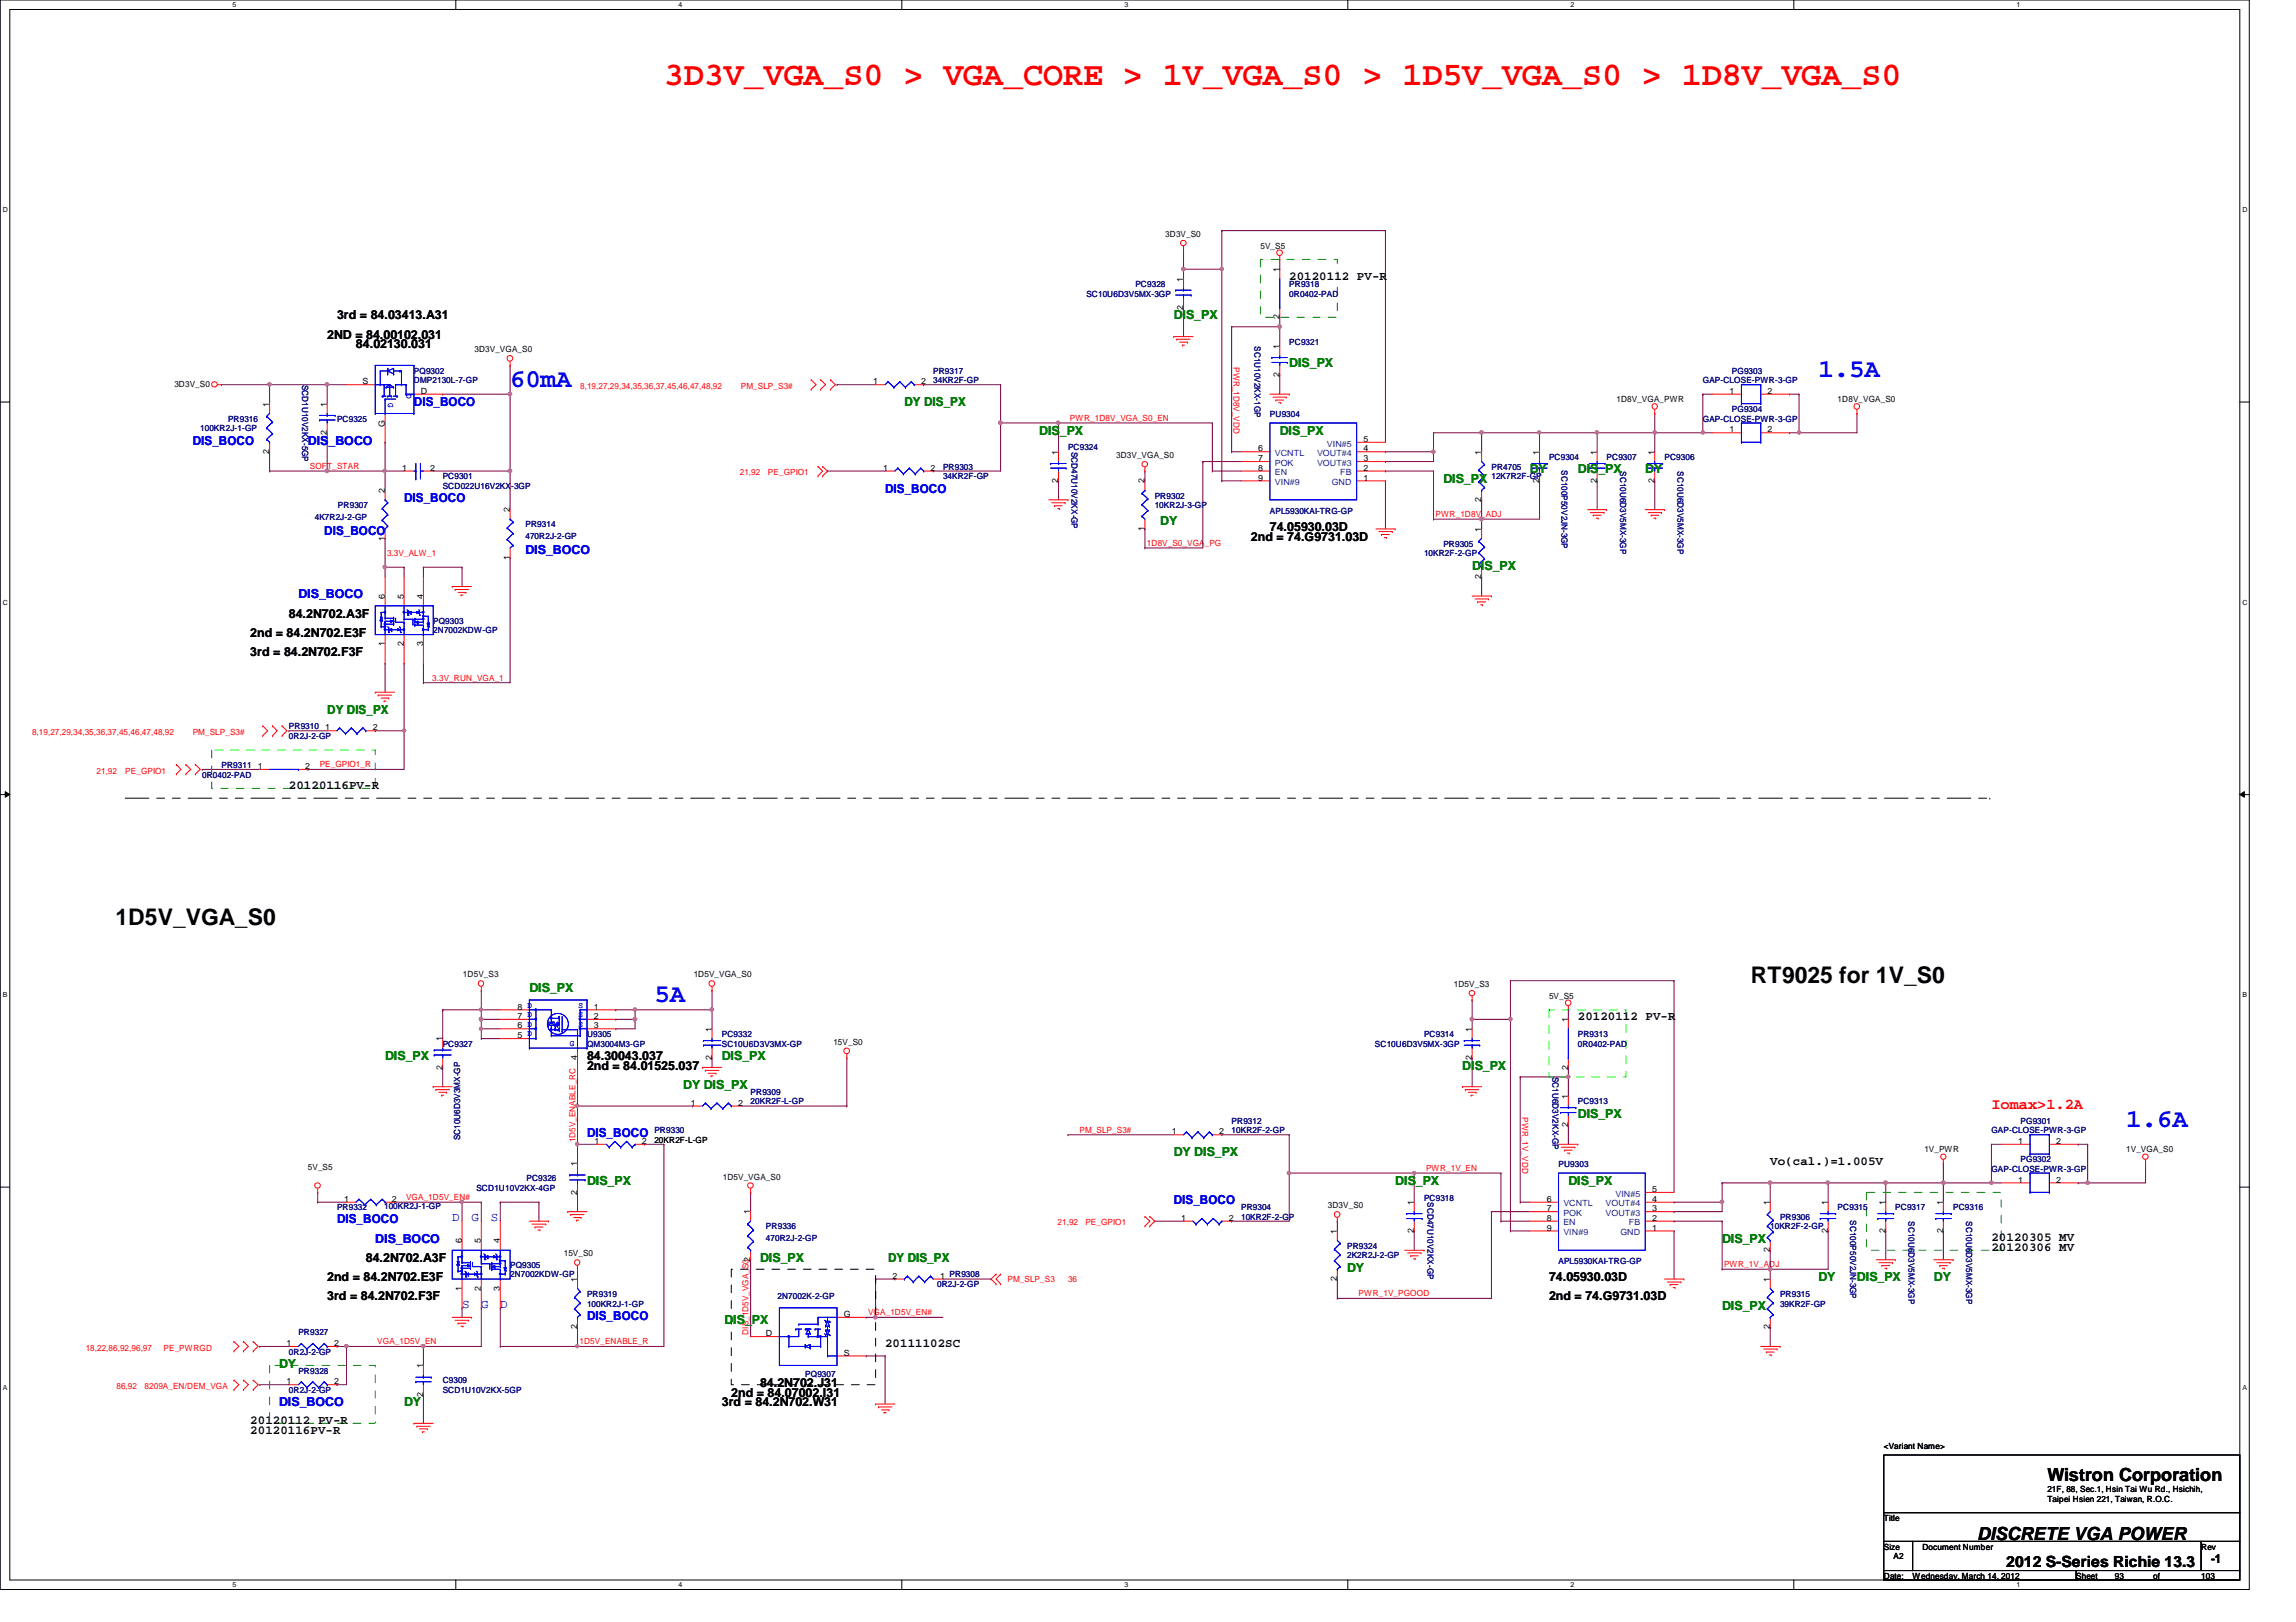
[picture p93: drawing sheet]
<svg xmlns="http://www.w3.org/2000/svg" width="297mm" height="210mm" viewBox="0 0 297 210" stroke-linecap="round" stroke-linejoin="round" font-family="sans-serif">
<defs><g id="words">
<text font-size="4.3" fill="#f00" x="85.9" y="11">3D3V_VGA_S0 &gt; VGA_CORE &gt; 1V_VGA_S0 &gt; 1D5V_VGA_S0 &gt; 1D8V_VGA_S0</text>
<g font-size="3.3" fill="#00f">
<text x="66" y="50">60mA</text>
<text x="235.2" y="48.8">1.5A</text>
<text x="84.7" y="129.7">5A</text>
<text x="275.1" y="145.9">1.6A</text>
</g>
<g font-size="3">
<text x="14.9" y="119.7">1D5V_VGA_S0</text>
<text x="226.5" y="127.2">RT9025 for 1V_S0</text>
</g>
<g font-size="2.3">
<text x="264.9" y="191.7">Wistron Corporation</text>
<text x="255.8" y="199.3">DISCRETE VGA POWER</text>
</g>
<text font-size="2" fill="#f00" x="257.6" y="143.5">Iomax&gt;1.2A</text>
<text font-size="2" x="259.5" y="202.7">2012 S-Series Richie 13.3</text>
<g font-size="1.6">
<text x="43.6" y="41.3">3rd = 84.03413.A31</text>
<text x="166.8" y="36.2">20120112 PV-R</text>
<text x="42.3" y="43.8">2ND = 84.00102.031</text>
<text x="46.1" y="45.1">84.02130.031</text>
<text x="161.8" y="70">2nd = 74.G9731.03D</text>
<text x="164.3" y="68.7">74.05930.03D</text>
<text x="32.4" y="82.4">2nd = 84.2N702.E3F</text>
<text x="37.4" y="79.9">84.2N702.A3F</text>
<text x="32.4" y="84.9">3rd = 84.2N702.F3F</text>
<text x="37.4" y="102.2">20120116PV-R</text>
<text x="75.9" y="137.2">84.30043.037</text>
<text x="204.1" y="132">20120112 PV-R</text>
<text x="75.9" y="138.4">2nd = 84.01525.037</text>
<text x="229" y="150.7">Vo(cal.)=1.005V</text>
<text x="257.6" y="160.7">20120305 MV</text>
<text x="257.6" y="161.9">20120306 MV</text>
<text x="42.3" y="165.8">2nd = 84.2N702.E3F</text>
<text x="47.3" y="163.3">84.2N702.A3F</text>
<text x="200.4" y="165.8">74.05930.03D</text>
<text x="42.3" y="168.3">3rd = 84.2N702.F3F</text>
<text x="200.4" y="168.3">2nd = 74.G9731.03D</text>
<text x="98.3" y="179.5">84.2N702.J31</text>
<text x="114.5" y="174.3">20111102SC</text>
<text x="32.4" y="184.3">20120112 PV-R</text>
<text x="32.4" y="185.5">20120116PV-R</text>
<text x="93.4" y="182">3rd = 84.2N702.W31</text>
<text x="94.6" y="180.7">2nd = 84.07002.I31</text>
<text x="286" y="202.3">-1</text>
</g>
<g font-size="1.6" fill="#008000">
<text x="151.8" y="41.3">DIS_PX</text>
<text x="166.8" y="47.5">DIS_PX</text>
<text x="117" y="52.5">DY DIS_PX</text>
<text x="134.4" y="56.3">DIS_PX</text>
<text x="165.6" y="56.3">DIS_PX</text>
<text x="186.7" y="62.5">DIS_PX</text>
<text x="197.9" y="61.3">DY</text>
<text x="204.1" y="61.3">DIS_PX</text>
<text x="212.8" y="61.3">DY</text>
<text x="150.1" y="68">DY</text>
<text x="190.5" y="73.7">DIS_PX</text>
<text x="42.3" y="92.4">DY DIS_PX</text>
<text x="68.5" y="128.4">DIS_PX</text>
<text x="49.8" y="137.2">DIS_PX</text>
<text x="93.4" y="137.2">DIS_PX</text>
<text x="88.4" y="140.9">DY DIS_PX</text>
<text x="189.2" y="138.4">DIS_PX</text>
<text x="151.8" y="149.6">DY DIS_PX</text>
<text x="204.1" y="144.7">DIS_PX</text>
<text x="75.9" y="153.3">DIS_PX</text>
<text x="180.5" y="153.3">DIS_PX</text>
<text x="202.9" y="153.3">DIS_PX</text>
<text x="222.8" y="160.8">DIS_PX</text>
<text x="98.3" y="163.3">DIS_PX</text>
<text x="114.9" y="163.3">DY DIS_PX</text>
<text x="174.3" y="164.5">DY</text>
<text x="235.2" y="165.8">DY</text>
<text x="240.2" y="165.8">DIS_PX</text>
<text x="250.2" y="165.8">DY</text>
<text x="93.7" y="171.3">DIS_PX</text>
<text x="222.8" y="169.5">DIS_PX</text>
<text x="36.1" y="177">DY</text>
<text x="52.3" y="182">DY</text>
</g>
<g font-size="1.6" fill="#00f">
<text x="53.5" y="52.5">DIS_BOCO</text>
<text x="24.9" y="57.5">DIS_BOCO</text>
<text x="39.8" y="57.5">DIS_BOCO</text>
<text x="52.3" y="65">DIS_BOCO</text>
<text x="114.5" y="63.8">DIS_BOCO</text>
<text x="41.9" y="69.2">DIS_BOCO</text>
<text x="68" y="71.7">DIS_BOCO</text>
<text x="38.6" y="77.4">DIS_BOCO</text>
<text x="75.9" y="147.1">DIS_BOCO</text>
<text x="151.8" y="155.8">DIS_BOCO</text>
<text x="43.6" y="158.3">DIS_BOCO</text>
<text x="48.6" y="160.8">DIS_BOCO</text>
<text x="58.5" y="158.1">D</text>
<text x="61" y="158.1">G</text>
<text x="63.5" y="158.1">S</text>
<text x="59.8" y="169.3">S</text>
<text x="62.3" y="169.3">G</text>
<text x="64.7" y="169.3">D</text>
<text x="75.9" y="170.8">DIS_BOCO</text>
<text x="36.1" y="182">DIS_BOCO</text>
</g>
<g font-size="1.1">
<text x="150.7" y="30.6">3D3V_S0</text>
<text x="163.1" y="32.2">5V_S5</text>
<text x="165.5" y="35.2" transform="rotate(-90 165.5 35.2)">1</text>
<text x="153.1" y="40.1" transform="rotate(-90 153.1 40.1)">2</text>
<text x="153.1" y="36.4" transform="rotate(-90 153.1 36.4)">1</text>
<text x="165.5" y="41.3" transform="rotate(-90 165.5 41.3)">2</text>
<text x="61.4" y="45.6">3D3V_VGA_S0</text>
<text x="165.5" y="45.1" transform="rotate(-90 165.5 45.1)">1</text>
<text x="22.6" y="50.1">3D3V_S0</text>
<text x="34.8" y="52.6" transform="rotate(-90 34.8 52.6)">1</text>
<text x="42.3" y="52.6" transform="rotate(-90 42.3 52.6)">1</text>
<text x="46.9" y="49.7">S</text>
<text x="54.4" y="51">D</text>
<text x="113" y="49.7">1</text>
<text x="119.2" y="49.7">2</text>
<text x="165.5" y="48.8" transform="rotate(-90 165.5 48.8)">2</text>
<text x="209.1" y="52.1">1D8V_VGA_PWR</text>
<text x="223.8" y="51">1</text>
<text x="228.7" y="51">2</text>
<text x="237.7" y="52.1">1D8V_VGA_S0</text>
<text x="34.8" y="58.8" transform="rotate(-90 34.8 58.8)">2</text>
<text x="42.3" y="56.3" transform="rotate(-90 42.3 56.3)">2</text>
<text x="49.8" y="55.3" transform="rotate(-90 49.8 55.3)">G</text>
<text x="136.9" y="58.8" transform="rotate(-90 136.9 58.8)">1</text>
<text x="144.4" y="59.3">3D3V_VGA_S0</text>
<text x="162.8" y="58.4">6</text>
<text x="162.8" y="59.7">7</text>
<text x="176.4" y="59.7">3</text>
<text x="176.4" y="58.4">4</text>
<text x="176.4" y="57.2">5</text>
<text x="191.6" y="58.8" transform="rotate(-90 191.6 58.8)">1</text>
<text x="199.1" y="58.8" transform="rotate(-90 199.1 58.8)">1</text>
<text x="206.6" y="58.8" transform="rotate(-90 206.6 58.8)">1</text>
<text x="214" y="58.8" transform="rotate(-90 214 58.8)">1</text>
<text x="223.8" y="56">1</text>
<text x="228.7" y="56">2</text>
<text x="49.8" y="63.8" transform="rotate(-90 49.8 63.8)">2</text>
<text x="52" y="60.9">1</text>
<text x="55.7" y="60.9">2</text>
<text x="114.3" y="60.9">1</text>
<text x="120.4" y="60.9">2</text>
<text x="136.9" y="62.5" transform="rotate(-90 136.9 62.5)">2</text>
<text x="148.1" y="62.6" transform="rotate(-90 148.1 62.6)">2</text>
<text x="162.8" y="60.9">8</text>
<text x="162.8" y="62.2">9</text>
<text x="176.4" y="62.2">1</text>
<text x="176.4" y="60.9">2</text>
<text x="191.6" y="65" transform="rotate(-90 191.6 65)">2</text>
<text x="199.1" y="62.5" transform="rotate(-90 199.1 62.5)">2</text>
<text x="206.6" y="62.5" transform="rotate(-90 206.6 62.5)">2</text>
<text x="214" y="62.5" transform="rotate(-90 214 62.5)">2</text>
<text x="49.8" y="70" transform="rotate(-90 49.8 70)">1</text>
<text x="66" y="66.3" transform="rotate(-90 66 66.3)">2</text>
<text x="148.1" y="68.7" transform="rotate(-90 148.1 68.7)">1</text>
<text x="191.6" y="68.8" transform="rotate(-90 191.6 68.8)">1</text>
<text x="49.8" y="77.5" transform="rotate(-90 49.8 77.5)">6</text>
<text x="52.2" y="77.5" transform="rotate(-90 52.2 77.5)">5</text>
<text x="54.7" y="77.5" transform="rotate(-90 54.7 77.5)">4</text>
<text x="66" y="72.4" transform="rotate(-90 66 72.4)">1</text>
<text x="191.6" y="74.9" transform="rotate(-90 191.6 74.9)">2</text>
<text x="49.8" y="83.7" transform="rotate(-90 49.8 83.7)">1</text>
<text x="52.2" y="83.7" transform="rotate(-90 52.2 83.7)">2</text>
<text x="54.7" y="83.7" transform="rotate(-90 54.7 83.7)">3</text>
<text x="42.1" y="94.5">1</text>
<text x="48.2" y="94.5">2</text>
<text x="33.4" y="99.5">1</text>
<text x="39.5" y="99.5">2</text>
<text x="59.9" y="126.5">1D5V_S3</text>
<text x="67" y="131.9">7 D</text>
<text x="67" y="130.6">8 D</text>
<text x="76.8" y="130.6">1</text>
<text x="76.8" y="131.9">2</text>
<text x="89.7" y="126.5">1D5V_VGA_S0</text>
<text x="188.1" y="127.8">1D5V_S3</text>
<text x="200.4" y="129.2">5V_S5</text>
<text x="57.2" y="134.7" transform="rotate(-90 57.2 134.7)">1</text>
<text x="67" y="134.4">5</text>
<text x="67" y="133.1">6 D</text>
<text x="74.7" y="137.2" transform="rotate(-90 74.7 137.2)">4</text>
<text x="76.8" y="133.1">3</text>
<text x="92.1" y="137.2" transform="rotate(-90 92.1 137.2)">2</text>
<text x="92.1" y="133.5" transform="rotate(-90 92.1 133.5)">1</text>
<text x="107.8" y="135.2">15V_S0</text>
<text x="190.4" y="137.2" transform="rotate(-90 190.4 137.2)">2</text>
<text x="190.4" y="133.5" transform="rotate(-90 190.4 133.5)">1</text>
<text x="202.9" y="132.2" transform="rotate(-90 202.9 132.2)">1</text>
<text x="57.2" y="138.4" transform="rotate(-90 57.2 138.4)">2</text>
<text x="89.4" y="143.1">1</text>
<text x="95.5" y="143.1">2</text>
<text x="202.9" y="142.2" transform="rotate(-90 202.9 142.2)">1</text>
<text x="202.9" y="138.4" transform="rotate(-90 202.9 138.4)">2</text>
<text x="76.9" y="148">1</text>
<text x="83.1" y="148">2</text>
<text x="84.7" y="147.9">20KR2F-L-GP</text>
<text x="151.6" y="146.8">1</text>
<text x="157.7" y="146.8">2</text>
<text x="202.9" y="145.9" transform="rotate(-90 202.9 145.9)">2</text>
<text x="249" y="149.1">1V_PWR</text>
<text x="261.1" y="148">1</text>
<text x="266" y="148">2</text>
<text x="275.1" y="149.1">1V_VGA_S0</text>
<text x="39.8" y="151.4">5V_S5</text>
<text x="44.5" y="155.5">1</text>
<text x="50.7" y="155.5">2</text>
<text x="74.7" y="154.6" transform="rotate(-90 74.7 154.6)">2</text>
<text x="74.7" y="150.9" transform="rotate(-90 74.7 150.9)">1</text>
<text x="93.5" y="152.7">1D5V_VGA_S0</text>
<text x="182.9" y="155.9" transform="rotate(-90 182.9 155.9)">1</text>
<text x="200.1" y="155.5">6</text>
<text x="213.7" y="155.5">4</text>
<text x="213.7" y="154.3">5</text>
<text x="229" y="155.9" transform="rotate(-90 229 155.9)">1</text>
<text x="236.5" y="155.9" transform="rotate(-90 236.5 155.9)">1</text>
<text x="243.9" y="155.9" transform="rotate(-90 243.9 155.9)">1</text>
<text x="251.4" y="155.9" transform="rotate(-90 251.4 155.9)">1</text>
<text x="261.1" y="153">1</text>
<text x="266" y="153">2</text>
<text x="59.7" y="160.9" transform="rotate(-90 59.7 160.9)">6</text>
<text x="62.2" y="160.9" transform="rotate(-90 62.2 160.9)">5</text>
<text x="64.7" y="160.9" transform="rotate(-90 64.7 160.9)">4</text>
<text x="97.1" y="157.1" transform="rotate(-90 97.1 157.1)">1</text>
<text x="152.8" y="158">1</text>
<text x="159" y="158">2</text>
<text x="171.8" y="156.4">3D3V_S0</text>
<text x="173" y="159.6" transform="rotate(-90 173 159.6)">1</text>
<text x="182.9" y="159.6" transform="rotate(-90 182.9 159.6)">2</text>
<text x="200.1" y="156.8">7</text>
<text x="200.1" y="158">8</text>
<text x="200.1" y="159.3">9</text>
<text x="213.7" y="159.3">1</text>
<text x="213.7" y="158">2</text>
<text x="213.7" y="156.8">3</text>
<text x="236.5" y="159.6" transform="rotate(-90 236.5 159.6)">2</text>
<text x="243.9" y="159.6" transform="rotate(-90 243.9 159.6)">2</text>
<text x="251.4" y="159.6" transform="rotate(-90 251.4 159.6)">2</text>
<text x="59.7" y="167" transform="rotate(-90 59.7 167)">1</text>
<text x="62.2" y="167" transform="rotate(-90 62.2 167)">2</text>
<text x="64.7" y="167" transform="rotate(-90 64.7 167)">3</text>
<text x="72.9" y="162.6">15V_S0</text>
<text x="74.7" y="165.9" transform="rotate(-90 74.7 165.9)">1</text>
<text x="115.5" y="165.5">2</text>
<text x="121.6" y="165.5">1 PR9308</text>
<text x="173" y="165.8" transform="rotate(-90 173 165.8)">2</text>
<text x="229" y="165.9" transform="rotate(-90 229 165.9)">1</text>
<text x="229" y="162.1" transform="rotate(-90 229 162.1)">2</text>
<text x="74.7" y="172" transform="rotate(-90 74.7 172)">2</text>
<text x="99.1" y="172.9">D</text>
<text x="109.2" y="170.4">G</text>
<text x="229" y="172" transform="rotate(-90 229 172)">2</text>
<text x="37.1" y="179.2">1</text>
<text x="37.1" y="174.2">1</text>
<text x="43.2" y="179.2">2</text>
<text x="43.2" y="174.2">2</text>
<text x="54.7" y="177.1" transform="rotate(-90 54.7 177.1)">1</text>
<text x="109.2" y="175.4">S</text>
<text x="54.7" y="180.7" transform="rotate(-90 54.7 180.7)">2</text>
<text x="243.7" y="187.5">&lt;Variant Name&gt;</text>
<text x="243.7" y="196.8">Title</text>
<text x="264.9" y="193.1">21F, 88, Sec.1, Hsin Tai Wu Rd., Hsichih,</text>
<text x="264.9" y="194.4">Taipei Hsien 221, Taiwan, R.O.C.</text>
<text x="243.7" y="200.5">Size</text>
<text x="245" y="201.8">A2</text>
<text x="248.7" y="200.5">Document Number</text>
<text x="284.8" y="200.5">Rev</text>
<text x="243.7" y="204.3">Date:</text>
<text x="247.4" y="204.3">Wednesday, March 14, 2012</text>
<text x="268.6" y="204.3">Sheet</text>
<text x="273.6" y="204.3">93</text>
<text x="278.6" y="204.3">of</text>
<text x="284.8" y="204.3">103</text>
</g>
<g font-size="1.1" fill="#000080">
<text x="140.5" y="38.4">SC10U6D3V5MX-3GP</text>
<text x="146.9" y="37.1">PC9328</text>
<text x="166.8" y="37.1">PR9318</text>
<text x="166.8" y="38.4">0R0402-PAD</text>
<text x="162.3" y="44.8" transform="rotate(90 162.3 44.8)">SC1U10V2KX-1GP</text>
<text x="166.8" y="44.6">PC9321</text>
<text x="39.1" y="49.8" transform="rotate(90 39.1 49.8)">SCD1U10V2KX-5GP</text>
<text x="53.5" y="48.3">PQ9302</text>
<text x="53.5" y="49.6">DMP2130L-7-GP</text>
<text x="120.7" y="48.3">PR9317</text>
<text x="120.7" y="49.6">34KR2F-GP</text>
<text x="164.3" y="53.9">PU9304</text>
<text x="220.3" y="49.6">GAP-CLOSE-PWR-3-GP</text>
<text x="224.1" y="48.3">PG9303</text>
<text x="224.1" y="53.3">PG9304</text>
<text x="25.9" y="55.8">100KR2J-1-GP</text>
<text x="29.5" y="54.6">PR9316</text>
<text x="43.6" y="54.6">PC9325</text>
<text x="138.2" y="58.3">PC9324</text>
<text x="138.6" y="58.5" transform="rotate(90 138.6 58.5)">SCD47U10V2KX-GP</text>
<text x="200.4" y="59.5">PC9304</text>
<text x="207.9" y="59.5">PC9307</text>
<text x="215.3" y="59.5">PC9306</text>
<text x="220.3" y="54.6">GAP-CLOSE-PWR-3-GP</text>
<text x="43.7" y="65.7">PR9307</text>
<text x="57.3" y="62">PC9301</text>
<text x="57.3" y="63.3">SCD022U16V2KX-3GP</text>
<text x="122" y="60.8">PR9303</text>
<text x="122" y="62">34KR2F-GP</text>
<text x="149.4" y="64.5">PR9302</text>
<text x="149.4" y="65.7">10KR2J-3-GP</text>
<text x="193" y="60.8">PR4705</text>
<text x="193" y="62">12K7R2F-GP</text>
<text x="202" y="60.8" transform="rotate(90 202 60.8)">SC100P50V2JN-3GP</text>
<text x="209.6" y="61" transform="rotate(90 209.6 61)">SC10U6D3V5MX-3GP</text>
<text x="217" y="61" transform="rotate(90 217 61)">SC10U6D3V5MX-3GP</text>
<text x="40.7" y="67.3">4K7R2J-2-GP</text>
<text x="68" y="68.2">PR9314</text>
<text x="68" y="69.7">470R2J-2-GP</text>
<text x="164.3" y="66.5">APL5930KAI-TRG-GP</text>
<text x="184.2" y="72">10KR2F-2-GP</text>
<text x="186.7" y="70.7">PR9305</text>
<text x="56" y="80.7">PQ9303</text>
<text x="56" y="82">2N7002KDW-GP</text>
<text x="37.4" y="94.4">PR9310</text>
<text x="37.4" y="95.6">0R2J-2-GP</text>
<text x="26.2" y="100.6">0R0402-PAD</text>
<text x="28.7" y="99.4">PR9311</text>
<text x="57.3" y="135.5">PC9327</text>
<text x="75.9" y="134.2">U9305</text>
<text x="75.9" y="135.5">QM3004M3-GP</text>
<text x="93.4" y="134.2">PC9332</text>
<text x="93.4" y="135.5">SC10U6D3V3MX-GP</text>
<text x="177.9" y="135.5">SC10U6D3V5MX-3GP</text>
<text x="184.2" y="134.2">PC9314</text>
<text x="204.1" y="134.2">PR9313</text>
<text x="204.1" y="135.5">0R0402-PAD</text>
<text x="97.1" y="141.7">PR9309</text>
<text x="97.1" y="142.9">20KR2F-L-GP</text>
<text x="200.9" y="139.4" transform="rotate(90 200.9 139.4)">SC1U6D3V2KX-GP</text>
<text x="204.1" y="142.9">PC9313</text>
<text x="59.5" y="147.6" transform="rotate(-90 59.5 147.6)">SC10U6D3V3MX-GP</text>
<text x="84.7" y="146.6">PR9330</text>
<text x="159.3" y="145.4">PR9312</text>
<text x="159.3" y="146.6">10KR2F-2-GP</text>
<text x="257.6" y="146.6">GAP-CLOSE-PWR-3-GP</text>
<text x="261.4" y="145.4">PG9301</text>
<text x="61.6" y="154.1">SCD1U10V2KX-4GP</text>
<text x="68.1" y="152.9">PC9326</text>
<text x="184.2" y="155.4">PC9318</text>
<text x="184.7" y="155.6" transform="rotate(90 184.7 155.6)">SCD47U10V2KX-GP</text>
<text x="201.6" y="151">PU9303</text>
<text x="257.6" y="151.6">GAP-CLOSE-PWR-3-GP</text>
<text x="261.4" y="150.4">PG9302</text>
<text x="43.6" y="156.6">PR9332</text>
<text x="49.7" y="156.5">100KR2J-1-GP</text>
<text x="99.1" y="159.1">PR9336</text>
<text x="99.1" y="160.6">470R2J-2-GP</text>
<text x="160.6" y="156.6">PR9304</text>
<text x="160.6" y="157.9">10KR2F-2-GP</text>
<text x="174.3" y="161.6">PR9324</text>
<text x="229" y="159.1">10KR2F-2-GP</text>
<text x="230.3" y="157.9">PR9306</text>
<text x="237.7" y="156.6">PC9315</text>
<text x="239.3" y="157.9" transform="rotate(90 239.3 157.9)">SC100P50V2JN-3GP</text>
<text x="245.2" y="156.6">PC9317</text>
<text x="246.9" y="158" transform="rotate(90 246.9 158)">SC10U6D3V5MX-3GP</text>
<text x="252.7" y="156.6">PC9316</text>
<text x="254.4" y="158" transform="rotate(90 254.4 158)">SC10U6D3V5MX-3GP</text>
<text x="66" y="164.1">PQ9305</text>
<text x="66" y="165.3">2N7002KDW-GP</text>
<text x="75.9" y="167.8">PR9319</text>
<text x="121.2" y="166.6">0R2J-2-GP</text>
<text x="174.3" y="162.9">2K2R2J-2-GP</text>
<text x="201.6" y="163.6">APL5930KAI-TRG-GP</text>
<text x="230.3" y="167.8">PR9315</text>
<text x="38.6" y="172.8">PR9327</text>
<text x="75.9" y="169.1">100KR2J-1-GP</text>
<text x="100.6" y="168.1">2N7002K-2-GP</text>
<text x="230.3" y="169.1">39KR2F-GP</text>
<text x="37.4" y="175.3">0R2J-2-GP</text>
<text x="38.6" y="177.8">PR9328</text>
<text x="57.3" y="179">C9309</text>
<text x="104.2" y="178.1">PQ9307</text>
<text x="37.4" y="180.3">0R2J-2-GP</text>
<text x="57.3" y="180.3">SCD1U10V2KX-5GP</text>
</g>
<g font-size="1.1" fill="#f00">
<text x="159.6" y="47.5" transform="rotate(90 159.6 47.5)">PWR_1D8V_VDD</text>
<text x="75.1" y="50.3">8,19,27,29,34,35,36,37,45,46,47,48,92</text>
<text x="95.8" y="50.3">PM_SLP_S3#</text>
<text x="138.4" y="54.5">PWR_1D8V_VGA_S0_EN</text>
<text x="40.1" y="60.7">SOFT_STAR</text>
<text x="95.7" y="61.4">21,92</text>
<text x="99.4" y="61.4">PE_GPIO1</text>
<text x="50.1" y="71.9">3.3V_ALW_1</text>
<text x="148.4" y="70.7">1D8V_S0_VGA_PG</text>
<text x="185.7" y="66.9">PWR_1D8V_ADJ</text>
<text x="55.9" y="88.1">3.3V_RUN_VGA_1</text>
<text x="4.1" y="95.1">8,19,27,29,34,35,36,37,45,46,47,48,92</text>
<text x="24.9" y="95.1">PM_SLP_S3#</text>
<text x="12.5" y="100.1">21,92</text>
<text x="16.2" y="100.1">PE_GPIO1</text>
<text x="41.4" y="99.3">PE_GPIO1_R</text>
<text x="74.5" y="147.8" transform="rotate(-90 74.5 147.8)">1D5V_ENABLE_RC</text>
<text x="139.7" y="146.6">PM_SLP_S3#</text>
<text x="196.9" y="144.6" transform="rotate(90 196.9 144.6)">PWR_1V_VDD</text>
<text x="52.5" y="155.3">VGA_1D5V_EN#</text>
<text x="184.5" y="151.6">PWR_1V_EN</text>
<text x="136.8" y="158.5">21,92</text>
<text x="140.4" y="158.5">PE_GPIO1</text>
<text x="130.3" y="165.9">PM_SLP_S3</text>
<text x="138.2" y="165.9">36</text>
<text x="175.8" y="167.8">PWR_1V_PGOOD</text>
<text x="223.1" y="164">PWR_1V_ADJ</text>
<text x="48.8" y="174">VGA_1D5V_EN</text>
<text x="75" y="174">1D5V_ENABLE_R</text>
<text x="96.9" y="172.7" transform="rotate(-90 96.9 172.7)">DIS_1D5V_VGA_S02</text>
<text x="112.3" y="170.2">VGA_1D5V_EN#</text>
<text x="11.1" y="174.8">18,22,86,92,96,97</text>
<text x="15.1" y="179.7">86,92</text>
<text x="18.7" y="179.7">8209A_EN/DEM_VGA</text>
<text x="21.2" y="174.8">PE_PWRGD</text>
</g>
<g font-size="1.1" fill="#00f">
<text x="50.2" y="52.1" transform="rotate(90 50.2 52.1)">G</text>
<text x="52.6" y="51" transform="rotate(90 52.6 51)">D</text>
<text x="68.2" y="131.6">D</text>
<text x="68.2" y="130.5">D</text>
<text x="74.8" y="130.5">S</text>
<text x="74.8" y="131.6">S</text>
<text x="68.2" y="134.1">D</text>
<text x="68.2" y="132.8">D</text>
<text x="73.7" y="135.3">G</text>
<text x="74.8" y="132.8">S</text>
</g>
<g font-size="1.1" fill="#004080">
<text x="164.9" y="59">VCNTL</text>
<text x="170.4" y="59">VOUT#4</text>
<text x="171.7" y="57.8">VIN#5</text>
<text x="164.9" y="60.3">POK</text>
<text x="164.9" y="61.5">EN</text>
<text x="164.9" y="62.8">VIN#9</text>
<text x="170.4" y="60.3">VOUT#3</text>
<text x="172.3" y="62.8">GND</text>
<text x="173.4" y="61.5">FB</text>
<text x="209" y="154.9">VIN#5</text>
<text x="202.3" y="156.1">VCNTL</text>
<text x="202.3" y="157.4">POK</text>
<text x="202.3" y="158.6">EN</text>
<text x="202.3" y="159.9">VIN#9</text>
<text x="207.7" y="157.4">VOUT#3</text>
<text x="207.7" y="156.1">VOUT#4</text>
<text x="209.6" y="159.9">GND</text>
<text x="210.7" y="158.6">FB</text>
</g>
<g font-size=".9">
<text x="30.1" y=".9">5</text>
<text x="87.8" y=".9">4</text>
<text x="145.5" y=".9">3</text>
<text x="203.2" y=".9">2</text>
<text x="260.9" y=".9">1</text>
<text x=".4" y="27.4">D</text>
<text x="290.1" y="27.4">D</text>
<text x=".4" y="78.2">C</text>
<text x="290.1" y="78.2">C</text>
<text x=".4" y="129">B</text>
<text x="290.1" y="129">B</text>
<text x=".4" y="179.8">A</text>
<text x="290.1" y="179.8">A</text>
<text x="30.1" y="205.4">5</text>
<text x="87.8" y="205.4">4</text>
<text x="145.5" y="205.4">3</text>
<text x="203.2" y="205.4">2</text>
<text x="260.9" y="205.4">1</text>
</g>
</g></defs>
<path d="M0 0h291v205.7h-291zM1.3 1.2h288.5v203.3h-288.5z" fill="none" stroke="#000" stroke-width=".13"/>
<g fill="#fff">
<path d="M30.1 .1h.5v1h-.5z"/>
<path d="M30.1 204.6h.5v1h-.5z"/>
</g>
<path d="M59 0v1.2M59 204.5v1.2" fill="none" stroke="#000" stroke-width=".13"/>
<g fill="#fff">
<path d="M87.8 .1h.5v1h-.5z"/>
<path d="M87.8 204.6h.5v1h-.5z"/>
</g>
<path d="M116.7 0v1.2M116.7 204.5v1.2" fill="none" stroke="#000" stroke-width=".13"/>
<g fill="#fff">
<path d="M145.5 .1h.5v1h-.5z"/>
<path d="M145.5 204.6h.5v1h-.5z"/>
</g>
<path d="M174.4 0v1.2M174.4 204.5v1.2" fill="none" stroke="#000" stroke-width=".13"/>
<g fill="#fff">
<path d="M203.2 .1h.5v1h-.5z"/>
<path d="M203.2 204.6h.5v1h-.5z"/>
</g>
<path d="M232.1 0v1.2M232.1 204.5v1.2" fill="none" stroke="#000" stroke-width=".13"/>
<g fill="#fff">
<path d="M260.9 .1h.5v1h-.5z"/>
<path d="M260.9 204.6h.5v1h-.5z"/>
<path d="M.4 26.6h.6v1h-.6z"/>
<path d="M290.1 26.6h.6v1h-.6z"/>
<path d="M.4 77.4h.6v1h-.6z"/>
<path d="M290.1 77.4h.6v1h-.6z"/>
</g>
<path d="M0 52h1.3M289.8 52h1.2" fill="none" stroke="#000" stroke-width=".13"/>
<g fill="#fff">
<path d="M.4 128.2h.6v1h-.6z"/>
<path d="M290.1 128.2h.6v1h-.6z"/>
</g>
<path d="M0 102.8h1.3M.7 102.4l.6 .4-.6 .4zM289.8 102.8l.6-.4v.8zM289.8 102.8h1.2" fill="none" stroke="#000" stroke-width=".13"/>
<path d="M.7 102.4l.6 .4-.6 .4zM289.8 102.8l.6-.4v.8z" fill="#000"/>
<g fill="#fff">
<path d="M.4 179h.5v1h-.5z"/>
<path d="M290.1 179h.6v1h-.6z"/>
</g>
<path d="M0 153.6h1.3M289.8 153.6h1.2" fill="none" stroke="#000" stroke-width=".13"/>
<path d="M119.5 49.8h.1M119.5 49.8h10M193 156.8h.1M193 156.8h4.9M222.8 153.1h.1M222.8 153.1v2.5M43.6 179.2h.1M43.6 179.2h1.2M44.8 174.2h.1M44.8 174.2h10M54.8 174.2h.1M54.8 174.2v2.5" fill="none" stroke="#800040" stroke-width=".13"/>
<path d="M44.6 174h.4v.2v.1l-.2 .1-.2-.1z" fill-rule="evenodd" fill="#f0f"/>
<path d="M44.6 174h.4v.2v.1l-.2 .1-.2-.1z" fill="none" stroke="#f0f" stroke-width=".13"/>
<g fill="none" stroke="#800040" stroke-width=".13">
<path d="M158.1 29.8h.1M158.1 29.8v5M158.1 29.8h21.1M129.5 54.7h.1M129.5 54.7v6.3h-8.8M155.6 59.7h.1M155.6 59.7h5M165.6 42.3h.1M165.6 42.3v2.5M179.2 59.7h.1M179.2 59.7h6.3M185.5 56h.1"/>
<path d="M185.5 56v2.5M206.6 56h.1M206.6 56h7.5M107.1 61h.1M107.1 61h7.4M120.7 61h.1M195.4 126.9h.1M195.4 126.9v5"/>
</g>
<path d="M206.4 55.8h.4v.2v.1l-.2 .1-.2-.1z" fill-rule="evenodd" fill="#f0f"/>
<path d="M206.4 55.8h.4v.2v.1l-.2 .1-.2-.1z" fill="none" stroke="#f0f" stroke-width=".13"/>
<path d="M153.1 39.8h.1M153.1 39.8v3.8M191.7 67.2h.1M191.7 67.2v1.3" fill="none" stroke="#800040" stroke-width=".13"/>
<path d="M191.5 67h.3l.1 .1-.1 .2-.2 .1-.1-.1z" fill-rule="evenodd" fill="#f0f"/>
<path d="M191.5 67h.3l.1 .1-.1 .2-.2 .1-.1-.1z" fill="none" stroke="#f0f" stroke-width=".13"/>
<g fill="none" stroke="#800040" stroke-width=".13">
<path d="M156.8 54.7h.1M156.8 54.7v6.3M199.2 56h.1M199.2 56h7.4M148.1 70.9h.1M148.1 70.9h7.5M156.8 61h.1M156.8 61h3.8M158.1 62.2h.1M158.1 62.2h2.5M179.2 62.2h.1M179.2 62.2v6.3"/>
<path d="M185.5 67.2h.1M185.5 67.2h6.2"/>
</g>
<path d="M199 55.8h.3v.2v.1l-.2 .1-.1-.1z" fill-rule="evenodd" fill="#f0f"/>
<path d="M199 55.8h.3v.2v.1l-.2 .1-.1-.1z" fill="none" stroke="#f0f" stroke-width=".13"/>
<path d="M191.7 67.2h.1M191.7 67.2h7.5" fill="none" stroke="#800040" stroke-width=".13"/>
<path d="M191.5 67h.3l.1 .1-.1 .2-.2 .1-.1-.1z" fill-rule="evenodd" fill="#f0f"/>
<path d="M191.5 67h.3l.1 .1-.1 .2-.2 .1-.1-.1z" fill="none" stroke="#f0f" stroke-width=".13"/>
<path d="M214.1 53.5h.1M214.1 53.5v2.5" fill="none" stroke="#800040" stroke-width=".13"/>
<path d="M213.9 55.8h.3l.1 .2-.1 .1-.1 .1-.2-.1z" fill-rule="evenodd" fill="#f0f"/>
<path d="M213.9 55.8h.3l.1 .2-.1 .1-.1 .1-.2-.1z" fill="none" stroke="#f0f" stroke-width=".13"/>
<path d="M153.1 34.8h.1M153.1 34.8v1.3" fill="none" stroke="#800040" stroke-width=".13"/>
<path d="M152.9 34.6h.3l.1 .2-.1 .2-.1 .1-.2-.1z" fill-rule="evenodd" fill="#f0f"/>
<path d="M152.9 34.6h.3l.1 .2-.1 .2-.1 .1-.2-.1z" fill="none" stroke="#f0f" stroke-width=".13"/>
<path d="M165.6 41.1h.1M165.6 41.1v1.2M191.7 56h.1M191.7 56h7.5M206.6 62.2h.1M206.6 62.2v3.8" fill="none" stroke="#800040" stroke-width=".13"/>
<path d="M191.5 55.8h.3l.1 .2-.1 .1-.2 .1-.1-.1z" fill-rule="evenodd" fill="#f0f"/>
<path d="M191.5 55.8h.3l.1 .2-.1 .1-.2 .1-.1-.1z" fill="none" stroke="#f0f" stroke-width=".13"/>
<path d="M231.5 51h.1M231.5 51h1.2M232.7 51h.1M232.7 51v5" fill="none" stroke="#800040" stroke-width=".13"/>
<path d="M232.6 55.8h.3l.1 .2-.1 .1-.2 .1-.1-.1z" fill-rule="evenodd" fill="#f0f"/>
<path d="M232.6 55.8h.3l.1 .2-.1 .1-.2 .1-.1-.1z" fill="none" stroke="#f0f" stroke-width=".13"/>
<path d="M159.3 42.3h.1M159.3 42.3h6.3M165.6 48.5h.1M165.6 48.5v2.5M220.3 51h.1M220.3 51h1.3M232.7 56h.1M232.7 56h7.5M185.5 61h.1M185.5 61v6.2" fill="none" stroke="#800040" stroke-width=".13"/>
<path d="M165.4 42.1h.3l.1 .1-.1 .2-.2 .1-.1-.1z" fill-rule="evenodd" fill="#f0f"/>
<path d="M165.4 42.1h.3l.1 .1-.1 .2-.2 .1-.1-.1z" fill="none" stroke="#f0f" stroke-width=".13"/>
<path d="M158.1 34.8h.1M158.1 34.8v27.4" fill="none" stroke="#800040" stroke-width=".13"/>
<path d="M157.9 34.6h.3l.1 .2-.1 .2-.1 .1-.2-.1z" fill-rule="evenodd" fill="#f0f"/>
<path d="M157.9 34.6h.3l.1 .2-.1 .2-.1 .1-.2-.1z" fill="none" stroke="#f0f" stroke-width=".13"/>
<path d="M185.5 58.5h.1M185.5 58.5v1.2" fill="none" stroke="#800040" stroke-width=".13"/>
<path d="M185.3 58.3h.3l.1 .2-.1 .1-.2 .1-.1-.1z" fill-rule="evenodd" fill="#f0f"/>
<path d="M185.3 58.3h.3l.1 .2-.1 .1-.2 .1-.1-.1z" fill="none" stroke="#f0f" stroke-width=".13"/>
<g fill="none" stroke="#800040" stroke-width=".13">
<path d="M155.6 59.7h.1M155.6 59.7v11.2M159.3 42.3h.1M159.3 42.3v16.2M199.2 56h.1M199.2 56v2.5M220.3 56h.1M220.3 56h1.3M231.5 56h.1M231.5 56h1.2M179.2 61h.1M179.2 61h6.3"/>
<path d="M199.2 62.2h.1M199.2 62.2v5"/>
</g>
<path d="M220.1 55.8h.3l.1 .2-.1 .1-.1 .1-.2-.1z" fill-rule="evenodd" fill="#f0f"/>
<path d="M220.1 55.8h.3l.1 .2-.1 .1-.1 .1-.2-.1z" fill="none" stroke="#f0f" stroke-width=".13"/>
<g fill="none" stroke="#800040" stroke-width=".13">
<path d="M153.1 34.8h.1M153.1 34.8h5M206.6 56h.1M206.6 56v2.5M214.1 56h.1M214.1 56v2.5M220.3 51h.1M220.3 51v5h-6.2M136.9 62.2h.1M136.9 62.2v2.5M191.7 74.7h.1M191.7 74.7v2.4"/>
<path d="M214.1 62.2h.1M214.1 62.2v3.8"/>
</g>
<path d="M213.9 55.8h.3l.1 .2-.1 .1-.1 .1-.2-.1z" fill-rule="evenodd" fill="#f0f"/>
<path d="M213.9 55.8h.3l.1 .2-.1 .1-.1 .1-.2-.1z" fill="none" stroke="#f0f" stroke-width=".13"/>
<path d="M136.9 54.7h.1M136.9 54.7h19.9" fill="none" stroke="#800040" stroke-width=".13"/>
<path d="M136.7 54.5h.3l.1 .2-.1 .2h-.1h-.2z" fill-rule="evenodd" fill="#f0f"/>
<path d="M136.7 54.5h.3l.1 .2-.1 .2h-.1h-.2z" fill="none" stroke="#f0f" stroke-width=".13"/>
<path d="M153.1 32.3h.1M153.1 32.3v2.5M129.5 54.7h.1M129.5 54.7h7.4M136.9 54.7h.1M136.9 54.7v3.8M159.3 58.5h.1M159.3 58.5h1.3M240.2 53.5h.1M240.2 53.5v2.5" fill="none" stroke="#800040" stroke-width=".13"/>
<path d="M129.3 54.5h.3l.1 .2-.1 .2h-.2h-.1z" fill-rule="evenodd" fill="#f0f"/>
<path d="M129.3 54.5h.3l.1 .2-.1 .2h-.2h-.1z" fill="none" stroke="#f0f" stroke-width=".13"/>
<g fill="none" stroke="#800040" stroke-width=".13">
<path d="M179.2 29.8h.1M179.2 29.8v27.4M129.5 49.8h.1M129.5 49.8v4.9M179.2 58.5h.1M179.2 58.5h6.3M185.5 56h.1M185.5 56h6.2M191.7 56h.1M191.7 56v2.5M148.1 61h.1M148.1 68.5h.1"/>
<path d="M148.1 61v1.2M148.1 68.5v2.4M191.7 64.7h.1M191.7 64.7v2.5M52.3 94.6h.1M52.3 94.6v5M195.4 126.9h.1M195.4 126.9h21.2M202.9 139.4h.1M202.9 139.4v2.5M216.6 156.8h.1M216.6 156.8h6.2"/>
<path d="M33.6 179.2h.1M33.6 179.2h3.8M74.7 164.3h.1M74.7 164.3v1.2M54.8 180.5h.1M54.8 180.5v3.7"/>
</g>
<path d="M52.1 94.4h.3l.1 .1-.1 .2-.1 .1-.2-.1z" fill-rule="evenodd" fill="#f0f"/>
<path d="M52.1 94.4h.3l.1 .1-.1 .2-.1 .1-.2-.1z" fill="none" stroke="#f0f" stroke-width=".13"/>
<path d="M149.4 158h.1M149.4 158h3.7M159.3 158h.1M166.8 151.8h.1M166.8 151.8v6.2h-7.5M74.7 174.2h.1M74.7 174.2h11.2" fill="none" stroke="#800040" stroke-width=".13"/>
<path d="M74.5 174h.3l.1 .2-.1 .1-.1 .1-.2-.1z" fill-rule="evenodd" fill="#f0f"/>
<path d="M74.5 174h.3l.1 .2-.1 .1-.1 .1-.2-.1z" fill="none" stroke="#f0f" stroke-width=".13"/>
<g fill="none" stroke="#800040" stroke-width=".13">
<path d="M34.9 49.8h.1M34.9 49.8h7.4M66 47.3h.1M66 47.3v3.7M49.8 73.4h.1M49.8 73.4h2.5M59.8 73.4h.1M59.8 73.4v2.5M66 72.2h.1M66 72.2v16.1h-11.2M39.8 99.6h.1M39.8 99.6h12.5"/>
<path d="M54.8 88.3h.1"/>
</g>
<path d="M49.6 73.2h.3l.1 .2-.1 .1-.1 .1-.2-.1z" fill-rule="evenodd" fill="#f0f"/>
<path d="M49.6 73.2h.3l.1 .2-.1 .1-.1 .1-.2-.1z" fill="none" stroke="#f0f" stroke-width=".13"/>
<path d="M66 61h.1M66 61v5" fill="none" stroke="#800040" stroke-width=".13"/>
<path d="M65.8 60.8h.3l.1 .1-.1 .2-.1 .1-.2-.1z" fill-rule="evenodd" fill="#f0f"/>
<path d="M65.8 60.8h.3l.1 .1-.1 .2-.1 .1-.2-.1z" fill="none" stroke="#f0f" stroke-width=".13"/>
<path d="M42.3 49.8h.1M42.3 49.8h2.5M54.8 73.4h.1M54.8 73.4h5M49.8 85.9h.1M49.8 85.9v3.7M54.8 85.9h.1M54.8 85.9v2.4" fill="none" stroke="#800040" stroke-width=".13"/>
<path d="M42.1 49.6h.4v.1v.2l-.2 .1-.2-.1z" fill-rule="evenodd" fill="#f0f"/>
<path d="M42.1 49.6h.4v.1v.2l-.2 .1-.2-.1z" fill="none" stroke="#f0f" stroke-width=".13"/>
<path d="M34.9 49.8h.1M34.9 49.8v2.4" fill="none" stroke="#800040" stroke-width=".13"/>
<path d="M34.7 49.6h.3l.1 .1-.1 .2-.2 .1-.1-.1z" fill-rule="evenodd" fill="#f0f"/>
<path d="M34.7 49.6h.3l.1 .1-.1 .2-.2 .1-.1-.1z" fill="none" stroke="#f0f" stroke-width=".13"/>
<path d="M49.8 73.4h.1M49.8 73.4v1.3M52.3 73.4h.1M52.3 73.4v1.3M54.8 73.4h.1M54.8 73.4v1.3M244 153.1h.1M244 153.1h7.4" fill="none" stroke="#800040" stroke-width=".13"/>
<path d="M243.8 152.9h.3l.1 .1-.1 .2-.2 .1-.1-.1z" fill-rule="evenodd" fill="#f0f"/>
<path d="M243.8 152.9h.3l.1 .1-.1 .2-.2 .1-.1-.1z" fill="none" stroke="#f0f" stroke-width=".13"/>
<path d="M190.5 136.9h.1M190.5 136.9v3.7M229 164.3h.1M229 164.3v1.2" fill="none" stroke="#800040" stroke-width=".13"/>
<path d="M228.8 164.1h.4v.2v.1l-.2 .1-.2-.1z" fill-rule="evenodd" fill="#f0f"/>
<path d="M228.8 164.1h.4v.2v.1l-.2 .1-.2-.1z" fill="none" stroke="#f0f" stroke-width=".13"/>
<g fill="none" stroke="#800040" stroke-width=".13">
<path d="M194.2 158h.1M194.2 151.8h.1M194.2 158h3.7M194.2 151.8v6.2M195.4 159.3h.1M195.4 159.3h2.5M216.6 159.3h.1M216.6 159.3v6.2M236.5 153.1h.1M236.5 153.1h7.5M173 168h.1M173 168h20"/>
<path d="M222.8 164.3h.1M222.8 164.3h6.2"/>
</g>
<path d="M236.3 152.9h.3l.1 .1-.1 .2-.1 .1-.2-.1z" fill-rule="evenodd" fill="#f0f"/>
<path d="M236.3 152.9h.3l.1 .1-.1 .2-.1 .1-.2-.1z" fill="none" stroke="#f0f" stroke-width=".13"/>
<path d="M229 164.3h.1M229 164.3h7.5" fill="none" stroke="#800040" stroke-width=".13"/>
<path d="M228.8 164.1h.4v.2v.1l-.2 .1-.2-.1z" fill-rule="evenodd" fill="#f0f"/>
<path d="M228.8 164.1h.4v.2v.1l-.2 .1-.2-.1z" fill="none" stroke="#f0f" stroke-width=".13"/>
<path d="M251.4 150.6h.1M251.4 150.6v2.5" fill="none" stroke="#800040" stroke-width=".13"/>
<path d="M251.3 152.9h.3v.1v.2l-.2 .1-.1-.1z" fill-rule="evenodd" fill="#f0f"/>
<path d="M251.3 152.9h.3v.1v.2l-.2 .1-.1-.1z" fill="none" stroke="#f0f" stroke-width=".13"/>
<path d="M190.5 131.9h.1M190.5 131.9v1.2" fill="none" stroke="#800040" stroke-width=".13"/>
<path d="M190.3 131.7h.3l.1 .2-.1 .1-.2 .1-.1-.1z" fill-rule="evenodd" fill="#f0f"/>
<path d="M190.3 131.7h.3l.1 .2-.1 .1-.2 .1-.1-.1z" fill="none" stroke="#f0f" stroke-width=".13"/>
<path d="M202.9 138.1h.1M202.9 138.1v1.3M222.8 153.1h.1M222.8 153.1h6.2M244 159.3h.1M244 159.3v3.7M268.9 148.1h.1M268.9 148.1h1.2M270.1 148.1h.1M270.1 148.1v5" fill="none" stroke="#800040" stroke-width=".13"/>
<path d="M269.9 152.9h.3l.1 .1-.1 .2-.1 .1-.2-.1z" fill-rule="evenodd" fill="#f0f"/>
<path d="M269.9 152.9h.3l.1 .1-.1 .2-.1 .1-.2-.1z" fill="none" stroke="#f0f" stroke-width=".13"/>
<path d="M196.7 139.4h.1M196.7 139.4h6.2M202.9 145.6h.1M202.9 145.6v2.5M222.8 158h.1M222.8 158v6.3M257.6 148.1h.1M257.6 148.1h1.3M270.1 153.1h.1M270.1 153.1h7.5" fill="none" stroke="#800040" stroke-width=".13"/>
<path d="M202.7 139.2h.3l.1 .2-.1 .1-.1 .1-.2-.1z" fill-rule="evenodd" fill="#f0f"/>
<path d="M202.7 139.2h.3l.1 .2-.1 .1-.1 .1-.2-.1z" fill="none" stroke="#f0f" stroke-width=".13"/>
<path d="M195.4 131.9h.1M195.4 131.9v27.4" fill="none" stroke="#800040" stroke-width=".13"/>
<path d="M195.3 131.7h.2l.1 .2-.1 .1-.1 .1-.1-.1z" fill-rule="evenodd" fill="#f0f"/>
<path d="M195.3 131.7h.2l.1 .2-.1 .1-.1 .1-.1-.1z" fill="none" stroke="#f0f" stroke-width=".13"/>
<path d="M222.8 155.6h.1M222.8 155.6v1.2" fill="none" stroke="#800040" stroke-width=".13"/>
<path d="M222.6 155.4h.3l.1 .1-.1 .2h-.1h-.2z" fill-rule="evenodd" fill="#f0f"/>
<path d="M222.6 155.4h.3l.1 .1-.1 .2h-.1h-.2z" fill="none" stroke="#f0f" stroke-width=".13"/>
<path d="M196.7 139.4h.1M196.7 139.4v16.2M193 156.8h.1M193 156.8v11.2M216.6 158h.1M216.6 158h6.2M229 153.1h.1M229 153.1h7.5M229 153.1v2.5M268.9 153.1h.1M268.9 153.1h1.2" fill="none" stroke="#800040" stroke-width=".13"/>
<path d="M228.8 152.9h.4v.1v.2l-.2 .1-.2-.1z" fill-rule="evenodd" fill="#f0f"/>
<path d="M228.8 152.9h.4v.1v.2l-.2 .1-.2-.1z" fill="none" stroke="#f0f" stroke-width=".13"/>
<path d="M236.5 159.3h.1M236.5 153.1h.1M236.5 153.1v2.5M236.5 159.3v5M257.6 153.1h.1M257.6 153.1h1.3" fill="none" stroke="#800040" stroke-width=".13"/>
<path d="M257.5 152.9h.3v.1v.2l-.2 .1-.1-.1z" fill-rule="evenodd" fill="#f0f"/>
<path d="M257.5 152.9h.3v.1v.2l-.2 .1-.1-.1z" fill="none" stroke="#f0f" stroke-width=".13"/>
<g fill="none" stroke="#800040" stroke-width=".13">
<path d="M190.5 131.9h.1M190.5 131.9h4.9M183 159.3h.1M183 159.3v2.5M244 153.1h.1M244 153.1v2.5M251.4 159.3h.1M251.4 153.1h.1M251.4 153.1v2.5M251.4 159.3v3.7M257.6 148.1h.1M257.6 148.1v5h-6.2"/>
<path d="M229 171.7h.1M229 171.7v2.5"/>
</g>
<path d="M251.3 152.9h.3v.1v.2l-.2 .1-.1-.1z" fill-rule="evenodd" fill="#f0f"/>
<path d="M251.3 152.9h.3v.1v.2l-.2 .1-.1-.1z" fill="none" stroke="#f0f" stroke-width=".13"/>
<path d="M183 151.8h.1M183 151.8h11.2" fill="none" stroke="#800040" stroke-width=".13"/>
<path d="M182.8 151.7h.3l.1 .1-.1 .1-.1 .1-.2-.1z" fill-rule="evenodd" fill="#f0f"/>
<path d="M182.8 151.7h.3l.1 .1-.1 .1-.1 .1-.2-.1z" fill="none" stroke="#f0f" stroke-width=".13"/>
<g fill="none" stroke="#800040" stroke-width=".13">
<path d="M190.5 129.4h.1M190.5 129.4v2.5M138.2 146.9h.1M138.2 146.9h13.6M158.1 146.9h.1M158.1 146.9h8.7M166.8 151.8h.1M166.8 151.8h16.2M183 151.8h.1M183 151.8v3.8M196.7 155.6h.1M196.7 155.6h1.2"/>
<path d="M277.6 150.6h.1M277.6 150.6v2.5M229 161.8h.1M229 161.8v2.5"/>
</g>
<path d="M166.6 151.7h.3l.1 .1-.1 .1-.2 .1-.1-.1z" fill-rule="evenodd" fill="#f0f"/>
<path d="M166.6 151.7h.3l.1 .1-.1 .1-.2 .1-.1-.1z" fill="none" stroke="#f0f" stroke-width=".13"/>
<path d="M59.8 155.6h.1M59.8 155.6h2.5M97.1 154.3h.1M97.1 154.3v2.5M97.1 163h.1M97.1 163v10M112.1 175.5h.1M112.1 175.5h2.4M113.3 170.5h.1M113.3 170.5h8.7M114.5 175.5h.1M114.5 175.5v6.2" fill="none" stroke="#800040" stroke-width=".13"/>
<path d="M59.6 155.4h.3l.1 .1-.1 .2h-.2h-.1z" fill-rule="evenodd" fill="#f0f"/>
<path d="M59.6 155.4h.3l.1 .1-.1 .2h-.2h-.1z" fill="none" stroke="#f0f" stroke-width=".13"/>
<path d="M59.8 155.6h.1M59.8 155.6v2.4M62.3 155.6h.1M62.3 155.6v2.4M64.7 155.6h.1M64.7 155.6h5M69.7 155.6h.1M69.7 155.6v2.4M54.8 174.2h.1M54.8 174.2h7.5" fill="none" stroke="#800040" stroke-width=".13"/>
<path d="M54.6 174h.3l.1 .2-.1 .1-.2 .1-.1-.1z" fill-rule="evenodd" fill="#f0f"/>
<path d="M54.6 174h.3l.1 .2-.1 .1-.2 .1-.1-.1z" fill="none" stroke="#f0f" stroke-width=".13"/>
<g fill="none" stroke="#800040" stroke-width=".13">
<path d="M41.1 154.3h.1M41.1 155.6h.1M41.1 155.6h3.7M41.1 154.3v1.3M51.1 155.6h.1M51.1 155.6h8.7M64.7 155.6h.1M64.7 155.6v2.4M74.7 143.1h.1M74.7 143.1v5M85.9 148.1h.1M85.9 148.1v26.1"/>
<path d="M44.8 174.2h.1M44.8 174.2v5M59.8 169.2h.1M59.8 169.2v1.3M62.3 169.2h.1M62.3 169.2v5M64.7 169.2h.1M64.7 169.2v5"/>
</g>
<path d="M74.5 142.9h.3l.1 .2-.1 .1-.1 .1-.2-.1z" fill-rule="evenodd" fill="#f0f"/>
<path d="M74.5 142.9h.3l.1 .2-.1 .1-.1 .1-.2-.1z" fill="none" stroke="#f0f" stroke-width=".13"/>
<path d="M74.7 148.1h.1M74.7 148.1v2.5" fill="none" stroke="#800040" stroke-width=".13"/>
<path d="M74.5 147.9h.3l.1 .1-.1 .2-.1 .1-.2-.1z" fill-rule="evenodd" fill="#f0f"/>
<path d="M74.5 147.9h.3l.1 .1-.1 .2-.1 .1-.2-.1z" fill="none" stroke="#f0f" stroke-width=".13"/>
<g fill="none" stroke="#800040" stroke-width=".13">
<path d="M82.2 130.7h.1M82.2 130.7h9.9M92.1 130.7h.1M92.1 136.9h.1M92.1 130.7v2.4M92.1 136.9v1.2M74.7 154.3h.1M74.7 148.1h.1M74.7 154.3v2.5M74.7 148.1h2.5M83.4 148.1h.1M83.4 148.1h2.5"/>
<path d="M166.8 146.9h.1M166.8 146.9v4.9M33.6 174.2h.1M33.6 174.2h3.8"/>
</g>
<path d="M91.9 130.5h.3l.1 .1-.1 .2-.1 .1-.2-.1z" fill-rule="evenodd" fill="#f0f"/>
<path d="M91.9 130.5h.3l.1 .1-.1 .2-.1 .1-.2-.1z" fill="none" stroke="#f0f" stroke-width=".13"/>
<path d="M82 130.5h.3l.1 .1-.1 .2-.2 .1-.1-.1z" fill-rule="evenodd" fill="#f0f"/>
<path d="M82 130.5h.3l.1 .1-.1 .2-.2 .1-.1-.1z" fill="none" stroke="#f0f" stroke-width=".13"/>
<path d="M79.7 130.7h.1M79.7 133.1h.1M79.7 131.9h.1M79.7 130.7h2.5M79.7 131.9h2.5M82.2 130.7h.1M82.2 131.9h.1M82.2 130.7v2.4h-2.5" fill="none" stroke="#800040" stroke-width=".13"/>
<path d="M82 131.7h.3l.1 .2-.1 .1-.2 .1-.1-.1z" fill-rule="evenodd" fill="#f0f"/>
<path d="M82 131.7h.3l.1 .2-.1 .1-.2 .1-.1-.1z" fill="none" stroke="#f0f" stroke-width=".13"/>
<path d="M57.3 130.7h.1M62.3 128.2h.1M62.3 131.9h.1M62.3 128.2v2.5h-5M62.3 131.9v1.2" fill="none" stroke="#800040" stroke-width=".13"/>
<path d="M62.1 131.7h.3v.2v.1l-.2 .1-.1-.1z" fill-rule="evenodd" fill="#f0f"/>
<path d="M62.1 131.7h.3v.2v.1l-.2 .1-.1-.1z" fill="none" stroke="#f0f" stroke-width=".13"/>
<path d="M62.3 130.7h.1M62.3 130.7h2.4" fill="none" stroke="#800040" stroke-width=".13"/>
<path d="M62.1 130.5h.3v.1v.2l-.2 .1-.1-.1z" fill-rule="evenodd" fill="#f0f"/>
<path d="M62.1 130.5h.3v.1v.2l-.2 .1-.1-.1z" fill="none" stroke="#f0f" stroke-width=".13"/>
<path d="M62.3 130.7h.1M62.3 130.7v1.2" fill="none" stroke="#800040" stroke-width=".13"/>
<path d="M62.1 131.7h.3v.2v.1l-.2 .1-.1-.1z" fill-rule="evenodd" fill="#f0f"/>
<path d="M62.1 131.7h.3v.2v.1l-.2 .1-.1-.1z" fill="none" stroke="#f0f" stroke-width=".13"/>
<path d="M62.3 134.4h.1M62.3 131.9h.1M62.3 133.1h.1M62.3 134.4h2.4M62.3 131.9h2.4M62.3 133.1v1.3M62.3 133.1h2.4" fill="none" stroke="#800040" stroke-width=".13"/>
<path d="M62.1 133h.3v.1v.2h-.2h-.1z" fill-rule="evenodd" fill="#f0f"/>
<path d="M62.1 133h.3v.1v.2h-.2h-.1z" fill="none" stroke="#f0f" stroke-width=".13"/>
<g fill="none" stroke="#800040" stroke-width=".13">
<path d="M28.7 49.8h6.2M34.9 49.8h.1M49.8 57.2h.1M49.8 57.2v3.8M57.3 51h.1M57.3 51h8.7M108.3 49.8h.1M108.3 49.8h5M49.8 61h.1M49.8 61h2.5M57.3 130.7h.1M57.3 138.1h.1"/>
<path d="M57.3 130.7v3.7M57.3 138.1v2.5M92.1 128.2h.1M92.1 128.2v2.5M216.6 126.9h.1M216.6 126.9v27.4M173 158h.1M173 158v1.3M216.6 155.6h.1M216.6 155.6h6.2M43.6 174.2h.1M43.6 174.2h1.2"/>
<path d="M64.7 174.2h.1M74.7 171.7h.1M74.7 171.7v2.5h-10M173 165.5h.1M173 165.5v2.5"/>
</g>
<path d="M49.6 60.8h.3l.1 .1-.1 .2-.1 .1-.2-.1z" fill-rule="evenodd" fill="#f0f"/>
<path d="M49.6 60.8h.3l.1 .1-.1 .2-.1 .1-.2-.1z" fill="none" stroke="#f0f" stroke-width=".13"/>
<path d="M34.9 58.5v2.5M66 51h.1M66 51v10M34.9 61h.1M49.8 61h.1M49.8 61v2.5M56 61h10M66 61h.1" fill="none" stroke="#800040" stroke-width=".13"/>
<path d="M65.8 50.8h.3l.1 .2-.1 .1-.1 .1-.2-.1z" fill-rule="evenodd" fill="#f0f"/>
<path d="M65.8 50.8h.3l.1 .2-.1 .1-.1 .1-.2-.1z" fill="none" stroke="#f0f" stroke-width=".13"/>
<path d="M34.9 61h7.4M42.3 61h.1" fill="none" stroke="#800040" stroke-width=".13"/>
<path d="M42.1 60.8h.4v.1v.2l-.2 .1-.2-.1z" fill-rule="evenodd" fill="#f0f"/>
<path d="M42.1 60.8h.4v.1v.2l-.2 .1-.2-.1z" fill="none" stroke="#f0f" stroke-width=".13"/>
<path d="M49.8 69.7h.1M49.8 69.7v3.7M113.3 165.5h.1M113.3 165.5v5" fill="none" stroke="#800040" stroke-width=".13"/>
<path d="M113.1 170.3h.3l.1 .2-.1 .1-.2 .1-.1-.1z" fill-rule="evenodd" fill="#f0f"/>
<path d="M113.1 170.3h.3l.1 .2-.1 .1-.2 .1-.1-.1z" fill="none" stroke="#f0f" stroke-width=".13"/>
<g fill="none" stroke="#800040" stroke-width=".13">
<path d="M165.6 34.8h.1M165.6 33.6v1.2M42.3 49.8h.1M42.3 49.8v2.4M42.3 56v5M42.3 61h.1M42.3 61h7.5M49.8 61h.1M26.2 99.6h.1M26.2 99.6h7.4M37.4 94.6h.1M37.4 94.6h4.9"/>
<path d="M48.6 94.6h.1M52.3 85.9h.1M52.3 85.9v8.7h-3.7M74.7 139.4h.1M74.7 139.4v3.7h14.9M109.6 136.9h.1M109.6 136.9v6.2M202.9 131.9h.1M202.9 130.7v1.2M89.6 143.1h.1M95.8 143.1h13.8M109.6 143.1h.1"/>
<path d="M112.1 170.5h.1M112.1 170.5h1.2M113.3 165.5h2.5M115.8 165.5h.1M122 165.5h6.2M128.2 165.5h.1"/>
</g>
<g fill="none" stroke="#f00" stroke-width=".13">
<path d="M153.1 32.3h.1M153.1 31.8v.5M165.6 33.6h.1M165.6 33.1v.5M28.1 49.8h.6M28.7 49.8h.1M66 47.3h.1M66 46.8v.5M104.9 50.4h.1M104.9 49.1h.1M104.9 49.1l.7 .7-.7 .6M106.2 49.1h.1"/>
<path d="M106.2 50.4h.1M106.2 49.1l.6 .7-.6 .6M107.4 50.4h.1M107.4 49.1h.1M107.4 49.1l.7 .7-.7 .6M113.3 49.8h1.2M118.3 49.8h1.2M151.8 43.6h.1M151.8 43.6h2.5M152.2 43.9h.1M152.2 43.9h1.8M152.6 44.3h1"/>
<path d="M153 44.7h.1M153 44.7h.2M153.6 44.3h.1M164.3 51h2.5M164.7 51.4h1.7M165.1 51.8h.1M165.1 51.8h1M165.4 52.1h.3M165.7 52.1h.1M166.4 51.4h.1M166.8 51h.1M206.6 58.5v1.2"/>
<path d="M214.1 53.5h.1M214.1 53v.5M221.6 51h3.7M227.8 51h3.7M240.2 53.5h.1M240.2 53v.5M52.3 61h1.2M54.8 61h1.2M58.5 75.9h.1M58.5 75.9h2.5M58.9 76.3h.1M58.9 76.3h1.7"/>
<path d="M59.3 76.7h1M59.6 77h.1M59.6 77h.3M60.3 76.7h.1M105.8 61.6h.1M105.8 60.4h.1M105.8 60.4l.6 .6-.6 .6M106.4 60.4h.1M106.4 61.6h.1M106.4 60.4l.7 .6-.7 .6M114.5 61h1.3M119.5 61h1.2"/>
<path d="M135.7 64.7h2.5M136.1 65.1h1.7M136.4 65.4h.1M136.4 65.4h1M136.8 65.8h.3M137.1 65.8h.1M137.8 65.1h.1M138.2 64.7h.1M148.1 61h.1M148.1 60.5v.5M148.1 62.2v1.3M148.1 67.2v1.3"/>
<path d="M178 68.5h2.5M178.4 68.8h1.7M178.7 69.2h.1M178.7 69.2h1M179.1 69.6h.3M179.4 69.6h.1M180.1 68.8h.1M180.5 68.5h.1M190.5 77.1h2.5M190.8 77.5h1.8M191.2 77.9h.1M191.2 77.9h1"/>
<path d="M191.6 78.3h.2M191.7 68.5v1.2M191.7 73.4v1.3M191.8 78.3h.1M192.6 77.5h.1M193 77.1h.1M205.4 66h2.5M205.7 66.3h1.8M206.1 66.7h.1M206.1 66.7h1M206.5 67.1h.3M206.6 61v1.2"/>
<path d="M206.8 67.1h.1M207.5 66.3h.1M207.9 66h.1M212.8 66h2.5M213.2 66.3h1.8M213.6 66.7h.1M213.6 66.7h1M213.9 67.1h.3M214.2 67.1h.1M215 66.3h.1M215.3 66h.1M22.8 98.9h.1"/>
<path d="M22.8 98.9l.6 .7-.6 .6M24 98.9h.1M24 98.9l.7 .7-.7 .6M25.3 98.9h.1M25.3 98.9l.6 .7-.6 .6M34 95.2h.1M34 93.9h.1M34 93.9l.6 .7-.6 .6M35.3 93.9h.1M35.3 95.2h.1M35.3 93.9l.6 .7-.6 .6M36.5 95.2h.1"/>
<path d="M36.5 93.9h.1M36.5 93.9l.6 .7-.6 .6M42.3 94.6h1.3M47.3 94.6h1.3M48.6 89.6h.1M48.6 89.6h2.5M48.9 90h.1M48.9 90h1.8M49.3 90.3h1M49.7 90.7h.1M49.7 90.7h.2M50.3 90.3h.1"/>
<path d="M22.8 100.2h.1M24 100.2h.1M25.3 100.2h.1M57.3 134.4v1.2M57.3 136.9v1.2M62.3 128.2h.1M62.3 127.7v.5M90.9 138.1h.1M90.9 138.1h2.5M91.3 138.5h.1M91.3 138.5h1.7M91.6 138.9h1"/>
<path d="M92 139.2h.1M92 139.2h.2M92.1 128.2h.1M92.1 127.7v.5M92.1 133.1v1.3M92.1 135.6v1.3M92.6 138.9h.1M109.6 136.9h.1M109.6 136.4v.5M190.5 129.4h.1M190.5 128.9v.5M190.5 133.1v1.3"/>
<path d="M190.5 135.6v1.3M202.9 130.7h.1M202.9 130.2v.5M202.9 131.9v1.2M202.9 136.9v1.2M41.1 154.3h.1M41.1 153.8v.5M56 140.6h.1M56 140.6h2.5M56.4 141h.1M56.4 141h1.8M56.8 141.4h1"/>
<path d="M57.1 141.7h.1M57.1 141.7h.3M57.8 141.4h.1M59.8 158v3.8M62.3 158v3.8M64.7 158v3.8M68.5 158h2.4M68.8 158.4h1.8M69.2 158.8h.1M69.2 158.8h1M69.6 159.2h.2M69.8 159.2h.1"/>
<path d="M70.6 158.4h.1M70.9 158h.1M73.4 156.8h.1M73.4 156.8h2.5M73.8 157.2h.1M73.8 157.2h1.8M74.2 157.6h1M74.6 157.9h.1M74.6 157.9h.2M75.2 157.6h.1M97.1 154.3h.1M97.1 153.8v.5"/>
<path d="M148.1 158.7h.1M148.1 157.4h.1M148.1 157.4l.7 .6-.7 .7M148.8 157.4h.1M148.8 158.7h.1M148.8 157.4l.6 .6-.6 .7M153.1 158h1.2M158.1 158h1.2M173 158h.1M173 157.6v.4M173 159.3v1.2M183 155.6v1.2"/>
<path d="M183 158v1.3M189.2 140.6h.1M189.2 140.6h2.5M189.6 141h.1M189.6 141h1.7M189.9 141.4h1.1M190.3 141.7h.1M190.3 141.7h.3M191 141.4h.1M201.6 148.1h2.5M202 148.5h1.7M202.4 148.8h.1"/>
<path d="M202.4 148.8h1M202.8 149.2h.2M203 149.2h.1M203.7 148.5h.1M204.1 148.1h.1M236.5 155.6v1.2M236.5 158v1.3M251.4 150.6h.1M251.4 150.1v.5M258.9 148.1h3.7M265.1 148.1h3.8M277.6 150.6h.1"/>
<path d="M277.6 150.1v.5M30.3 179.8h.1M30.3 178.6h.1M30.3 174.8h.1M30.3 173.6h.1M30.3 178.6l.6 .6-.6 .6M30.3 173.6l.6 .6-.6 .6M31.5 178.6h.1M31.5 179.8h.1M31.5 173.6h.1M31.5 174.8h.1M31.5 178.6l.6 .6-.6 .6"/>
<path d="M31.5 173.6l.6 .6-.6 .6M32.8 179.8h.1M32.8 178.6h.1M32.8 174.8h.1M32.8 173.6h.1M32.8 178.6l.6 .6-.6 .6M32.8 173.6l.6 .6-.6 .6M37.4 179.2h1.2M42.3 179.2h1.3M58.5 170.5h2.5M58.9 170.9h1.7M59.3 171.2h.1"/>
<path d="M59.3 171.2h1M59.6 171.6h.3M59.8 165.5v3.7M59.9 171.6h.1M60.6 170.9h.1M61 170.5h.1M62.3 165.5v3.7M64.7 165.5v3.7M74.7 164.3h.1M74.7 163.8v.5M74.7 165.5v1.3M74.7 170.5v1.2"/>
<path d="M128.9 164.9h.1M128.9 166.2h.1M128.9 164.9l-.7 .6 .7 .7M129.5 166.2h.1M129.5 164.9h.1M129.5 164.9l-.6 .6 .6 .7M173 164.3v1.2M181.7 161.8h2.5M182.1 162.1h1.8M182.5 162.5h.1M182.5 162.5h1M182.8 162.9h.3"/>
<path d="M183.1 162.9h.1M183.9 162.1h.1M184.2 161.8h.1M215.3 165.5h2.5M215.7 165.9h1.8M216.1 166.2h.1M216.1 166.2h1M216.4 166.6h.3M216.7 166.6h.1M217.5 165.9h.1M217.8 165.5h.1M227.8 174.2h2.5"/>
<path d="M228.2 174.6h1.7M228.5 175h.1M228.5 175h1M228.9 175.3h.2M229 165.5v1.3M229 170.5v1.2M229.1 175.3h.1M229.9 174.6h.1M230.3 174.2h.1M242.7 163h2.5M243.1 163.4h1.8M243.5 163.8h.1"/>
<path d="M243.5 163.8h1M243.8 164.1h.3M244.1 164.1h.1M244.9 163.4h.1M245.2 163h.1M250.2 163h2.5M250.6 163.4h1.7M250.9 163.8h.1M250.9 163.8h1M251.3 164.1h.2M251.5 164.1h.1M252.3 163.4h.1"/>
<path d="M252.7 163h.1M53.5 184.2h.1M53.5 184.2h2.5M53.9 184.6h.1M53.9 184.6h1.8M54.3 184.9h1M54.6 185.3h.1M54.6 185.3h.3M55.3 184.9h.1M113.3 181.7h.1M113.3 181.7h2.5M113.7 182.1h.1"/>
<path d="M113.7 182.1h1.7M114 182.5h1M114.4 182.8h.1M114.4 182.8h.2M115 182.5h.1"/>
<circle cx="153.1" cy="31.4" r=".36"/>
<circle cx="165.5" cy="32.7" r=".37"/>
<circle cx="27.7" cy="49.7" r=".36"/>
<circle cx="66" cy="46.4" r=".37"/>
<circle cx="214.1" cy="52.6" r=".35"/>
<circle cx="240.2" cy="52.6" r=".37"/>
<circle cx="148.1" cy="60.1" r=".36"/>
<circle cx="62.2" cy="127.3" r=".35"/>
<circle cx="92.1" cy="127.3" r=".37"/>
<circle cx="109.5" cy="136" r=".37"/>
<circle cx="190.4" cy="128.5" r=".36"/>
<circle cx="202.9" cy="129.8" r=".37"/>
<circle cx="41.1" cy="153.4" r=".36"/>
<circle cx="97.1" cy="153.4" r=".36"/>
<circle cx="173" cy="157.2" r=".37"/>
<circle cx="251.4" cy="149.7" r=".34"/>
<circle cx="277.6" cy="149.7" r=".36"/>
<circle cx="74.7" cy="163.4" r=".35"/>
</g>
<path d="M243.7 188.3h46.1v7.4h-46.1zM243.7 195.7h46.1v3.8h-46.1zM243.7 199.5h3.7v3.7h-3.7zM247.4 199.5h37.4v3.7h-37.4zM284.8 199.5h5v3.7h-5zM243.7 203.2h24.9v1.3h-24.9zM268.6 203.2h21.2v1.3h-21.2z" fill="none" stroke="#000" stroke-width=".13"/>
<path d="M16.2 103.3h241.2M257.4 103.3h.1" fill="none" stroke="#000" stroke-width=".13" stroke-dasharray="3 1 1 1 1 1"/>
<path d="M94.6 164.3h18.7v14.9h-18.7z" fill="none" stroke="#000" stroke-width=".13" stroke-dasharray="1 1 1 1 1 1 1 1"/>
<path d="M163.1 33.6h9.9v7.5h-9.9zM27.4 97.1h21.2v4.9h-21.2zM200.4 130.7h10v8.7h-10zM241.5 154.3h17.4v7.5h-17.4zM34.9 176.7h13.7v7.5h-13.7z" fill="none" stroke="#0f0" stroke-width=".13" stroke-dasharray="1 1 1 1 1 1 1 1"/>
<g fill="none" stroke="#00f" stroke-width=".13">
<path d="M53.8 60v2M54.4 60h.1M54.4 60v2M114.9 49.4h.1M114.9 49.4l-.4 .4M114.9 49.4l.8 .7M115.7 50.1h.1M116.4 49.4h.1M116.4 49.4l-.7 .7M116.4 49.4l.7 .7M117.1 50.1h.1M117.9 49.4h.1"/>
<path d="M117.9 49.4l-.8 .7M117.9 49.4l.4 .4M118.3 49.8h.1M205.6 60h2M206.6 60h.1M206.6 59.7v.3M207.6 60h.1M225.3 49.8h.1M225.3 52.2h.1M225.3 49.8v2.4M225.3 49.8h2.5M225.3 52.2h2.5"/>
<path d="M227.8 49.8h.1M227.8 52.2h.1M227.8 49.8v2.4M53.5 61h.3M53.8 61h.1M53.8 62h.1M54.4 61h.1M54.4 61h.4M116.2 60.6h.1M116.2 60.6l-.4 .4M116.2 60.6l.7 .7M116.9 61.3h.1"/>
<path d="M117.6 60.6h.1M117.6 60.6l-.7 .7M117.6 60.6l.8 .7M118.4 61.3h.1M119.1 60.6h.1M119.1 60.6l-.7 .7M119.1 60.6l.4 .4M119.5 61h.1M147.7 66.8h.1M147.7 65.3h.1M147.7 63.8h.1M147.7 66.8l.4 .4"/>
<path d="M147.7 65.3l.8 .8M147.7 63.8l.8 .8M148.1 63.5h.1M148.1 63.5l-.4 .3M148.5 66.1h.1M148.5 64.6h.1M148.5 66.1l-.8 .7M148.5 64.6l-.8 .7M191.3 70.1h.1M191.3 71.5h.1M191.3 73h.1M191.3 70.1l.8 .7"/>
<path d="M191.3 71.5l.8 .8M191.3 73l.4 .4M191.7 73.4h.1M191.7 69.7l-.4 .4M192.1 70.8h.1M192.1 72.3h.1M192.1 70.8l-.8 .7M192.1 72.3l-.8 .7M205.6 60.6h.1M205.6 60.6h2M206.6 60.6h.1M206.6 60.6v.4"/>
<path d="M43.9 94.2h.1M43.9 94.2l-.3 .4M43.9 94.2l.8 .8M44.7 95h.1M45.5 94.2h.1M45.5 94.2l-.8 .8M45.5 94.2l.7 .8M46.2 95h.1M46.9 94.2h.1M46.9 94.2l-.7 .8M46.9 94.2l.4 .4M47.3 94.6h.1"/>
<path d="M56.2 136.5h.1M56.2 135.9h.1M56.2 136.5h2.2M56.2 135.9h2.2M57.3 135.9h.1M57.3 136.5h.1M57.3 135.6v.3M57.3 136.5v.4M91 135.3h.1M91 134.7h.1M91 135.3h2.3M91 134.7h2.3"/>
<path d="M92.1 134.7h.1M92.1 135.3h.1M92.1 134.4v.3M92.1 135.3v.3M189.4 134.7h.1M189.4 135.3h2M189.4 134.7h2M190.5 134.7h.1M190.5 135.3h.1M190.5 134.4v.3M190.5 135.3v.3M191.4 135.3h.1"/>
<path d="M202.9 136.9h.1M202.9 133.1v3.8M154.3 158l.4 .4M154.7 158.4h.1M155.5 157.7h.1M155.5 157.7l-.8 .7M155.5 157.7l.7 .7M156.2 158.4h.1M157 157.7h.1M157 157.7l-.8 .7M157 157.7l.7 .7M157.7 158.4h.1"/>
<path d="M158.1 158h.1M158.1 158l-.4 .4M182 157.1h.1M182 157.1h2M182 157.7h2M183 157.1h.1M183 157.7h.1M183 156.8v.3M183 157.7v.3M184 157.7h.1M235.5 157.7h.1M235.5 157.1h2"/>
<path d="M235.5 157.7h2M236.5 157.1h.1M236.5 157.7h.1M236.5 156.8v.3M236.5 157.7v.3M237.5 157.1h.1M262.6 146.9h.1M262.6 149.4h.1M262.6 146.9v2.5M262.6 146.9h2.5M262.6 149.4h2.5M265.1 146.9h.1"/>
<path d="M265.1 149.4h.1M265.1 146.9v2.5M39 178.8h.1M39 178.8l-.4 .4M39 178.8l.7 .8M39.7 179.6h.1M40.5 178.8h.1M40.5 178.8l-.8 .8M40.5 178.8l.7 .8M41.2 179.6h.1M41.9 178.8h.1M41.9 178.8l-.7 .8"/>
<path d="M41.9 178.8l.4 .4M42.3 179.2h.1M59.1 163.7h.1M59.1 163.3h.3M59.1 163.7h.3M59.1 163.7l.2-.4 .1 .4M59.3 162.6h.1M59.3 164.5h.1M59.3 162.6h.5M59.3 162.6v1.9M59.4 163.3h.1M59.4 163.7h.1"/>
<path d="M59.8 163.4h.1M59.8 163.8h.1M59.8 161.8v1.6M59.8 163.8v1.7M59.8 163.4h1.1M59.8 164.1h1.1M59.8 164.9h1.8M59.8 163.8h1.1M60.2 164.5l.1 .1M60.3 165.1h.1M60.3 164.6h.1M60.3 164.9h.1"/>
<path d="M60.3 164.6v.5M60.3 164.9l.3 .1M60.3 165.1l.1 .2M60.5 163.7h.1M60.5 163.7v.2l.4-.1M60.5 163.7l.4 .1M60.6 165h.1M60.6 164.8h.1M60.6 164.8l-.3 .1M60.6 164.8v.2M60.9 163.4h.1M60.9 164.1h.1"/>
<path d="M60.9 163.8h.1M60.9 164h.1M60.9 163.7h.1M60.9 163.3h.1M60.9 163.3v.2M60.9 163.7v.2M60.9 164v.3M61.1 163.4h.1M61.1 163.4v.5h1.2M61.4 164.8h.1M61.4 164.8v.2l.4-.1M61.4 164.8l.4 .1"/>
<path d="M61.6 164.9h.1M61.6 164.5l.2 .1M61.8 165.1h.1M61.8 164.9h.1M61.8 164.6h.1M61.8 164.9h.5M61.8 164.6v.5M61.8 165.1l.1 .2M62.3 163.9h.1M62.3 163.5h.1M62.3 164.9h.1M62.3 162.6h1.8"/>
<path d="M62.3 161.8v1.7M62.3 163.9v1.6M62.3 163.5h1.1M62.6 162.3l.1 .1M62.7 162.9h.1M62.7 162.6h.1M62.7 162.4h.1M62.7 162.9l.2 .1M62.7 162.4v.5M62.7 162.6l.4 .2M63.1 162.8h.1M63.1 162.5h.1"/>
<path d="M63.1 162.5v.3M63.1 162.5l-.4 .1M63.4 163.5h.1M63.4 164.1h.1M63.4 163.5v.6M63.6 163.5h.1M63.6 164.3h.1M63.6 164.1h.1M63.6 163.8h.1M63.6 163.4h.1M63.6 163.9h1.1M63.6 163.5h1.1"/>
<path d="M63.6 164.3h1.1v1.2M63.6 163.9l.4 .1M63.6 163.4v.3M63.6 163.8v.2M63.6 164.1v.3M63.9 162.5h.1M63.9 162.5v.3l.4-.2M63.9 162.5l.4 .1M64 164h.1M64 163.8h.1M64 163.8v.2M64 163.8l-.4 .1"/>
<path d="M64.1 162.6h.1M64.1 162.3l.2 .1M64.3 162.6h.1M64.3 162.9h.1M64.3 162.4h.1M64.3 162.6h.4M64.3 162.4v.5M64.3 162.9l.1 .1M64.7 161.8h.1M64.7 163.9h.1M64.7 165.5h.1M64.7 163.2h.1"/>
<path d="M64.7 162.6h.1M64.7 161.8v2.1M64.7 164.9h.7M64.7 163.2h.7M65.2 164h.1M65.2 164l.2 .4 .1-.4M65.2 164h.3M65.2 164.4h.3M65.4 164.9h.1M65.4 163.2h.1M65.4 163.2v1.7M65.5 164h.1"/>
<path d="M65.5 164.4h.1M74.3 167.9h.1M74.3 169.4h.1M74.3 167.9l.8 .7M74.3 169.4l.8 .7M74.7 170.5h.1M74.7 166.8l.4 .3M75.1 167.1h.1M75.1 168.6h.1M75.1 170.1h.1M75.1 167.1l-.8 .8M75.1 168.6l-.8 .8"/>
<path d="M75.1 170.1l-.4 .4M172.6 161.7h.1M172.6 163.2h.1M172.6 161.7l.8 .7M172.6 163.2l.8 .7M173 164.3h.1M173 160.5l.4 .4M173.4 160.9h.1M173.4 162.4h.1M173.4 163.9h.1M173.4 160.9l-.8 .8M173.4 162.4l-.8 .8"/>
<path d="M173.4 163.9l-.4 .4M228.6 167.9h.1M228.6 169.4h.1M228.6 167.9l.8 .7M228.6 169.4l.8 .7M229 170.5h.1M229 166.8l.4 .3M229.4 167.1h.1M229.4 168.6h.1M229.4 170.1h.1M229.4 167.1l-.8 .8M229.4 168.6l-.8 .8"/>
<path d="M229.4 170.1l-.4 .4"/>
</g>
<path d="M59.7 164.8h.1v.1h-.1z" fill-rule="evenodd" fill="#00f"/>
<path d="M59.7 164.8h.1v.1h-.1z" fill="none" stroke="#00f" stroke-width=".13"/>
<path d="M59.7 164.1h.2l-.2 .1z" fill-rule="evenodd" fill="#00f"/>
<path d="M59.7 164.1h.2l-.2 .1z" fill="none" stroke="#00f" stroke-width=".13"/>
<path d="M59.7 162.5h.1v.2h-.1z" fill-rule="evenodd" fill="#00f"/>
<path d="M59.7 162.5h.1v.2h-.1z" fill="none" stroke="#00f" stroke-width=".13"/>
<path d="M64.6 164.8h.2v.1h-.2z" fill-rule="evenodd" fill="#00f"/>
<path d="M64.6 164.8h.2v.1h-.2z" fill="none" stroke="#00f" stroke-width=".13"/>
<path d="M64.6 163.4h.2v.2h-.2z" fill-rule="evenodd" fill="#00f"/>
<path d="M64.6 163.4h.2v.2h-.2z" fill="none" stroke="#00f" stroke-width=".13"/>
<path d="M64.6 163.1h.2v.1h-.2z" fill-rule="evenodd" fill="#00f"/>
<path d="M64.6 163.1h.2v.1h-.2z" fill="none" stroke="#00f" stroke-width=".13"/>
<path d="M64.6 162.5h.2v.2h-.2z" fill-rule="evenodd" fill="#00f"/>
<path d="M64.6 162.5h.2v.2h-.2z" fill="none" stroke="#00f" stroke-width=".13"/>
<path d="M59.7 164.4h.1v.1h-.1z" fill-rule="evenodd" fill="#00f"/>
<path d="M59.3 164.5h.5M59.7 164.4h.1v.1h-.1zM59.8 164.5h.1" fill="none" stroke="#00f" stroke-width=".13"/>
<path d="M62.2 162.5h.1v.2h-.1z" fill-rule="evenodd" fill="#00f"/>
<path d="M62.2 162.5h.1v.2h-.1z" fill="none" stroke="#00f" stroke-width=".13"/>
<path d="M62.2 164.8h.1v.1h-.1z" fill-rule="evenodd" fill="#00f"/>
<g fill="none" stroke="#00f" stroke-width=".13">
<path d="M58.5 161.8h7.5v3.7h-7.5zM59.1 163.7h.1M59.1 163.3h.3M59.1 163.7h.3M59.1 163.7l.2-.4 .1 .4M59.3 162.6h.1M59.3 164.5h.1M59.3 162.6h.5M59.3 162.6v1.9M59.4 163.3h.1M59.4 163.7h.1M59.8 163.4h.1"/>
<path d="M59.8 163.8h.1M59.8 161.8v1.6M59.8 163.8v1.7M59.8 163.4h1.1M59.8 164.1h1.1M59.8 164.9h1.8M59.8 163.8h1.1M60.2 164.5l.1 .1M60.3 165.1h.1M60.3 164.6h.1M60.3 164.9h.1M60.3 164.6v.5"/>
<path d="M60.3 164.9l.3 .1M60.3 165.1l.1 .2M60.5 163.7h.1M60.5 163.7v.2l.4-.1M60.5 163.7l.4 .1M60.6 165h.1M60.6 164.8h.1M60.6 164.8l-.3 .1M60.6 164.8v.2M60.9 163.4h.1M60.9 164.1h.1M60.9 163.8h.1"/>
<path d="M60.9 164h.1M60.9 163.7h.1M60.9 163.3h.1M60.9 163.3v.2M60.9 163.7v.2M60.9 164v.3M61.1 163.4h.1M61.1 163.4v.5h1.2M61.4 164.8h.1M61.4 164.8v.2l.4-.1M61.4 164.8l.4 .1M61.6 164.9h.1"/>
<path d="M61.6 164.5l.2 .1M61.8 165.1h.1M61.8 164.9h.1M61.8 164.6h.1M61.8 164.9h.5M61.8 164.6v.5M61.8 165.1l.1 .2M62.2 164.8h.1v.1h-.1zM62.3 163.9h.1M62.3 163.5h.1M62.3 164.9h.1M62.3 162.6h1.8"/>
<path d="M62.3 161.8v1.7M62.3 163.9v1.6M62.3 163.5h1.1M62.6 162.3l.1 .1M62.7 162.9h.1M62.7 162.6h.1M62.7 162.4h.1M62.7 162.9l.2 .1M62.7 162.4v.5M62.7 162.6l.4 .2M63.1 162.8h.1M63.1 162.5h.1"/>
<path d="M63.1 162.5v.3M63.1 162.5l-.4 .1M63.4 163.5h.1M63.4 164.1h.1M63.4 163.5v.6M63.6 163.5h.1M63.6 164.3h.1M63.6 164.1h.1M63.6 163.8h.1M63.6 163.4h.1M63.6 163.9h1.1M63.6 163.5h1.1"/>
<path d="M63.6 164.3h1.1v1.2M63.6 163.9l.4 .1M63.6 163.4v.3M63.6 163.8v.2M63.6 164.1v.3M63.9 162.5h.1M63.9 162.5v.3l.4-.2M63.9 162.5l.4 .1M64 164h.1M64 163.8h.1M64 163.8v.2M64 163.8l-.4 .1"/>
<path d="M64.1 162.6h.1M64.1 162.3l.2 .1M64.3 162.6h.1M64.3 162.9h.1M64.3 162.4h.1M64.3 162.6h.4M64.3 162.4v.5M64.3 162.9l.1 .1M64.7 161.8h.1M64.7 163.9h.1M64.7 165.5h.1M64.7 163.2h.1"/>
<path d="M64.7 162.6h.1M64.7 161.8v2.1M64.7 164.9h.7M64.7 163.2h.7M65.2 164h.1M65.2 164l.2 .4 .1-.4M65.2 164h.3M65.2 164.4h.3M65.4 164.9h.1M65.4 163.2h.1M65.4 163.2v1.7M65.5 164h.1"/>
<path d="M65.5 164.4h.1"/>
</g>
<path d="M59.7 164.8h.1v.1h-.1z" fill-rule="evenodd" fill="#00f"/>
<path d="M59.7 164.8h.1v.1h-.1z" fill="none" stroke="#00f" stroke-width=".13"/>
<path d="M59.7 164.1h.2l-.2 .1z" fill-rule="evenodd" fill="#00f"/>
<path d="M59.7 164.1h.2l-.2 .1z" fill="none" stroke="#00f" stroke-width=".13"/>
<path d="M59.7 162.5h.1v.2h-.1z" fill-rule="evenodd" fill="#00f"/>
<path d="M59.7 162.5h.1v.2h-.1z" fill="none" stroke="#00f" stroke-width=".13"/>
<path d="M64.6 164.8h.2v.1h-.2z" fill-rule="evenodd" fill="#00f"/>
<path d="M64.6 164.8h.2v.1h-.2z" fill="none" stroke="#00f" stroke-width=".13"/>
<path d="M64.6 163.4h.2v.2h-.2z" fill-rule="evenodd" fill="#00f"/>
<path d="M64.6 163.4h.2v.2h-.2z" fill="none" stroke="#00f" stroke-width=".13"/>
<path d="M64.6 163.1h.2v.1h-.2z" fill-rule="evenodd" fill="#00f"/>
<path d="M64.6 163.1h.2v.1h-.2z" fill="none" stroke="#00f" stroke-width=".13"/>
<path d="M64.6 162.5h.2v.2h-.2z" fill-rule="evenodd" fill="#00f"/>
<path d="M64.6 162.5h.2v.2h-.2z" fill="none" stroke="#00f" stroke-width=".13"/>
<path d="M59.7 164.4h.1v.1h-.1z" fill-rule="evenodd" fill="#00f"/>
<path d="M59.3 164.5h.5M59.7 164.4h.1v.1h-.1zM59.8 164.5h.1" fill="none" stroke="#00f" stroke-width=".13"/>
<path d="M62.2 162.5h.1v.2h-.1z" fill-rule="evenodd" fill="#00f"/>
<path d="M62.2 162.5h.1v.2h-.1z" fill="none" stroke="#00f" stroke-width=".13"/>
<path d="M62.2 164.8h.1v.1h-.1z" fill-rule="evenodd" fill="#00f"/>
<g fill="none" stroke="#00f" stroke-width=".13">
<path d="M165.6 39.8h.1M165.6 36.1v3.7M34.5 53.9h.1M34.5 55.4h.1M34.5 56.9h.1M34.5 53.9l.8 .7M34.5 55.4l.8 .7M34.5 56.9l.4 .3M34.9 57.2h.1M34.9 53.5l-.4 .4M35.3 54.6h.1M35.3 56.1h.1"/>
<path d="M35.3 54.6l-.8 .8M35.3 56.1l-.8 .8M41.4 54.4h.1M41.4 53.8h1.9M41.4 54.4h1.9M42.3 53.8h.1M42.3 54.4h.1M42.3 53.5v.3M42.3 54.4v.3M43.3 53.8h.1M135.9 60h.1M135.9 60h2"/>
<path d="M136.9 60h.1M136.9 59.7v.3M191.7 59.7l.4 .4M198.2 60h1.9M199.2 60h.1M199.2 59.7v.3M200.1 60h.1M213.1 60h2M214.1 60h.1M214.1 59.7v.3M215.1 60h.1M225.3 54.7h.1"/>
<path d="M225.3 57.2h.1M225.3 54.7v2.5M225.3 54.7h2.5M225.3 57.2h2.5M227.8 54.7h.1M227.8 57.2h.1M227.8 54.7v2.5M49.4 67.3h.1M49.4 65.8h.1M49.4 67.3l.8 .8M49.4 65.8l.8 .8M49.8 64.7h.1"/>
<path d="M49.8 64.7l.4 .4M50.2 68.1h.1M50.2 66.6h.1M50.2 65.1h.1M50.2 68.1l-.4 .4M50.2 66.6l-.8 .7M50.2 65.1l-.8 .7M65.6 69.8h.1M65.6 68.3h.1M65.6 69.8l.8 .8M65.6 68.3l.8 .7M66 67.2h.1"/>
<path d="M66 67.2l.4 .4M66.4 70.6h.1M66.4 69h.1M66.4 67.6h.1M66.4 70.6l-.4 .3M66.4 69l-.8 .8M66.4 67.6l-.8 .7M135.9 60.6h2M136.9 60.6h.1M136.9 60.6v.4M137.9 60.6h.1M191.3 60.8h.1"/>
<path d="M191.3 62.4h.1M191.3 60.8l.8 .8M191.3 62.4l.8 .7M191.7 63.5h.1M192.1 60.1h.1M192.1 61.6h.1M192.1 63.1h.1M192.1 60.1l-.8 .7M192.1 61.6l-.8 .8M192.1 63.1l-.4 .4M198.2 60.6h.1M198.2 60.6h1.9"/>
<path d="M199.2 60.6h.1M199.2 60.6v.4M213.1 60.6h.1M213.1 60.6h2M214.1 60.6h.1M214.1 60.6v.4M68.5 134.4h.1M68.5 130.7h2.8M68.5 134.4h.8M69.3 134.4h.1M69.3 130.7v3.7M70.9 132.3h.1"/>
<path d="M70.9 132.7h.1M70.9 132.3h.8M70.9 132.7h.8M71.3 132.3h.1M71.3 133h.1M71.3 133.3h.1M71.3 134h.1M71.3 130.7h.1M71.3 132.3l.4 .4M71.3 132.3l-.4 .4M71.3 130.7v1.6M71.3 132.7v1.3"/>
<path d="M71.3 133.3h1M71.3 134h3.8M71.3 131.8h1M71.7 132.3h.1M71.7 132.7h.1M71.8 132.5h.1M71.8 133.3h.1M71.8 132.5h.3M71.8 132.5v.8M72 132.5h.1M72.1 133.3h.1M72.1 132.3h.1"/>
<path d="M72.1 132.7h.1M72.1 132.8h.1M72.1 132.3l.2 .2M72.1 132.3v.5M72.3 133.3h.1M72.3 133h.1M72.3 132.3h.1M72.3 132.5h.1M72.3 131.8h.1M72.3 131.5h.1M72.3 132h.1M72.3 131.5v.5"/>
<path d="M72.3 132.3v.5M72.3 133v.5M72.3 132.5l-.2 .3M72.7 133.5h.1M72.7 133.3h2M72.7 131.5v2M74.7 133.3h.1M74.7 135.6h.1M74.7 133.3v2.3M75.1 134h.1M75.1 130.7h.1M75.1 131.9h.1"/>
<path d="M75.1 130.7v3.3M75.1 130.7h.8M75.1 133.1h.8M75.1 131.9h.8M75.9 130.7h.1M75.9 133.1h.1M46.4 155.2h.1M46.4 155.2l-.3 .4M46.4 155.2l.8 .7M47.2 155.9h.1M48 155.2h.1M48 155.2l-.8 .7"/>
<path d="M48 155.2l.7 .7M48.7 155.9h.1M49.4 155.2h.1M49.4 155.2l-.7 .7M49.4 155.2l.4 .4M49.8 155.6h.1M201.6 151.8h11.2v10h-11.2zM228.6 157.2h.1M228.6 158.7h.1M228.6 157.2l.8 .7M228.6 158.7l.8 .7M229 156.8l-.4 .4"/>
<path d="M229.4 157.9h.1M229.4 159.4h.1M229.4 157.9l-.8 .8M229.4 159.4l-.8 .7M242.9 157.7h.1M242.9 157.1h2.1M242.9 157.7h2.1M244 157.1h.1M244 157.7h.1M244 156.8v.3M244 157.7v.3M245 157.1h.1"/>
<path d="M250.4 157.7h.1M250.4 157.1h2M250.4 157.7h2M251.4 157.1h.1M251.4 157.7h.1M251.4 156.8v.3M251.4 157.7v.3M252.4 157.1h.1M53.8 178.8h.1M53.8 178.2h2M53.8 178.8h2M54.8 178.2h.1"/>
<path d="M54.8 178.8h.1M54.8 178v.2M54.8 178.8v.4M55.8 178.2h.1M58.5 161.8h7.5v3.7h-7.5zM62.2 164.8h.1v.1h-.1zM117 165.5h.1M117.4 165.1h.1M117.4 165.1l.7 .8M117.4 165.1l-.4 .4M118.1 165.9h.1M118.9 165.1h.1"/>
<path d="M118.9 165.1l.7 .8M118.9 165.1l-.8 .8M119.6 165.9h.1M120.4 165.1h.1M120.4 165.1l.3 .4M120.4 165.1l-.8 .8M228.6 160.1h.1M228.6 160.1l.4 .4M229 160.5h.1"/>
<circle cx="72.2" cy="132.5" r="1.35"/>
</g>
<g fill="none" stroke="#f00" stroke-width=".13">
<path d="M165.6 34.8v1.3M165.6 39.8v1.3M34.9 52.2v1.3M34.9 57.2v1.3M42.3 52.2v1.3M42.3 54.7v1.3M136.9 58.5v1.2M191.7 58.5v1.2M199.2 58.5v1.2M214.1 58.5v1.2M221.6 56h3.7M227.8 56h3.7"/>
<path d="M49.8 63.5v1.2M49.8 68.5v1.2M66 66v1.2M66 70.9v1.3M136.9 61v1.2M191.7 63.5v1.2M199.2 61v1.2M214.1 61v1.2M64.7 130.7h3.8M64.7 131.9h3.8M64.7 133.1h3.8M64.7 134.4h3.8"/>
<path d="M74.7 135.6v3.8M75.9 130.7h3.8M75.9 131.9h3.8M75.9 133.1h3.8M44.8 155.6h1.3M49.8 155.6h1.3M197.9 159.3h3.7M197.9 158h3.7M197.9 156.8h3.7M197.9 155.6h3.7M212.8 159.3h3.8M212.8 158h3.8"/>
<path d="M212.8 156.8h3.8M212.8 155.6h3.8M212.8 154.3h3.8M229 155.6v1.2M244 155.6v1.2M244 158v1.3M251.4 155.6v1.2M251.4 158v1.3M54.8 176.7v1.3M54.8 179.2v1.3M115.8 165.5h1.2M120.7 165.5h1.3"/>
<path d="M229 160.5v1.3"/>
</g>
<path d="M75 131.8h.1v.1h-.1z" fill-rule="evenodd" fill="#00f"/>
<path d="M75 131.8h.1v.1h-.1z" fill="none" stroke="#00f" stroke-width=".13"/>
<path d="M75 133h.1v.2h-.1z" fill-rule="evenodd" fill="#00f"/>
<path d="M75 133h.1v.2h-.1z" fill="none" stroke="#00f" stroke-width=".13"/>
<path d="M69.2 133h.2v.2h-.2z" fill-rule="evenodd" fill="#00f"/>
<path d="M69.2 133h.2v.2h-.2z" fill="none" stroke="#00f" stroke-width=".13"/>
<path d="M69.2 131.8h.2v.1h-.2z" fill-rule="evenodd" fill="#00f"/>
<path d="M68.5 131.9h.1M68.5 129.4h.1M68.5 135.6h.1M68.5 131.9h.8M68.5 129.4h7.4M68.5 129.4v6.2M68.5 135.6h7.4M69.2 131.8h.2v.1h-.2zM75.9 135.6h.1M75.9 129.4h.1M75.9 129.4v6.2" fill="none" stroke="#00f" stroke-width=".13"/>
<path d="M71.7 133.2h.2v.1h-.2z" fill-rule="evenodd" fill="#00f"/>
<path d="M71.7 133.2h.2v.1h-.2z" fill="none" stroke="#00f" stroke-width=".13"/>
<path d="M71.2 133.2h.2v.1h-.2z" fill-rule="evenodd" fill="#00f"/>
<path d="M71.2 133.2h.2v.1h-.2z" fill="none" stroke="#00f" stroke-width=".13"/>
<path d="M71.2 131.7h.2v.1h-.2z" fill-rule="evenodd" fill="#00f"/>
<path d="M71.2 131.7h.2v.1h-.2z" fill="none" stroke="#00f" stroke-width=".13"/>
<path d="M69.2 130.6h.2v.1h-.2z" fill-rule="evenodd" fill="#00f"/>
<g fill="none" stroke="#00f" stroke-width=".13">
<path d="M68.5 133.1h.1M68.5 134.4h.1M68.5 133.1h.8M68.5 130.7h2.8M68.5 134.4h.8M69.2 130.6h.2v.1h-.2zM69.3 134.4h.1M69.3 130.7v3.7M70.9 132.3h.1M70.9 132.7h.1M70.9 132.3h.8M70.9 132.7h.8"/>
<path d="M71.3 132.3h.1M71.3 133h.1M71.3 133.3h.1M71.3 134h.1M71.3 130.7h.1M71.3 132.3l.4 .4M71.3 132.3l-.4 .4M71.3 130.7v1.6M71.3 132.7v1.3M71.3 133.3h1M71.3 134h3.8M71.3 131.8h1"/>
<path d="M71.7 132.3h.1M71.7 132.7h.1M71.8 132.5h.1M71.8 133.3h.1M71.8 132.5h.3M71.8 132.5v.8M72 132.5h.1M72.1 133.3h.1M72.1 132.3h.1M72.1 132.7h.1M72.1 132.8h.1M72.1 132.3l.2 .2"/>
<path d="M72.1 132.3v.5M72.3 133.3h.1M72.3 133h.1M72.3 132.3h.1M72.3 132.5h.1M72.3 131.8h.1M72.3 131.5h.1M72.3 132h.1M72.3 131.5v.5M72.3 132.3v.5M72.3 133v.5M72.3 132.5l-.2 .3"/>
<path d="M72.7 133.5h.1M72.7 133.3h2M72.7 131.5v2M74.7 133.3h.1M74.7 135.6h.1M74.7 133.3v2.3M75.1 134h.1M75.1 130.7h.1M75.1 131.9h.1M75.1 133.1h.8M75.1 130.7v3.3M75.1 130.7h.8"/>
<path d="M75.1 131.9h.8M75.9 130.7h.1M75.9 133.1h.1"/>
<circle cx="72.2" cy="132.5" r="1.35"/>
</g>
<path d="M75 131.8h.1v.1h-.1z" fill-rule="evenodd" fill="#00f"/>
<path d="M75 131.8h.1v.1h-.1z" fill="none" stroke="#00f" stroke-width=".13"/>
<path d="M75 133h.1v.2h-.1z" fill-rule="evenodd" fill="#00f"/>
<path d="M75 133h.1v.2h-.1z" fill="none" stroke="#00f" stroke-width=".13"/>
<path d="M69.2 133h.2v.2h-.2z" fill-rule="evenodd" fill="#00f"/>
<path d="M69.2 133h.2v.2h-.2z" fill="none" stroke="#00f" stroke-width=".13"/>
<path d="M69.2 131.8h.2v.1h-.2z" fill-rule="evenodd" fill="#00f"/>
<path d="M68.5 131.9h.1M68.5 129.4h.1M68.5 135.6h.1M68.5 131.9h.8M68.5 129.4h7.4M68.5 129.4v6.2M68.5 135.6h7.4M69.2 131.8h.2v.1h-.2zM75.9 135.6h.1M75.9 129.4h.1M75.9 129.4v6.2" fill="none" stroke="#00f" stroke-width=".13"/>
<path d="M71.7 133.2h.2v.1h-.2z" fill-rule="evenodd" fill="#00f"/>
<path d="M71.7 133.2h.2v.1h-.2z" fill="none" stroke="#00f" stroke-width=".13"/>
<path d="M71.2 133.2h.2v.1h-.2z" fill-rule="evenodd" fill="#00f"/>
<path d="M71.2 133.2h.2v.1h-.2z" fill="none" stroke="#00f" stroke-width=".13"/>
<path d="M71.2 131.7h.2v.1h-.2z" fill-rule="evenodd" fill="#00f"/>
<path d="M71.2 131.7h.2v.1h-.2z" fill="none" stroke="#00f" stroke-width=".13"/>
<path d="M69.2 130.6h.2v.1h-.2z" fill-rule="evenodd" fill="#00f"/>
<g fill="none" stroke="#00f" stroke-width=".13">
<path d="M34.9 99.6h3.7M38.6 99.6h.1M68.5 133.1h.1M68.5 133.1h.8M69.2 130.6h.2v.1h-.2zM153.5 146.5h.1M153.5 146.5l-.4 .4M153.5 146.5l.7 .7M154.2 147.2h.1M155 146.5h.1M155 146.5l-.8 .7M155 146.5l.7 .7"/>
<path d="M155.7 147.2h.1M156.5 146.5h.1M156.5 146.5l-.8 .7M156.5 146.5l.3 .4M156.8 146.9h.1M201.9 144h.1M201.9 143.3h2M201.9 144h2M202.9 143.3h.1M202.9 144h.1M202.9 143.1v.2M202.9 144v.4"/>
<path d="M203.9 143.3h.1M103.3 171.4h.1M103.3 171.4h2.5M104.6 173h.1M104.6 173h2.5M105.8 170.5h.1M105.8 171.4h.1M105.8 170.5h2.5M105.8 170.5v.9M106.7 170.9l.1 .1M106.7 172.6l.1 .1M106.8 171h.1"/>
<path d="M106.8 171.6h.1M106.8 172.1h.1M106.8 172.7h.1M106.8 171h.5M106.8 171.6h.5M106.8 172.1h.5M106.8 172.1l.3 .6M106.8 172.7h.5M107.1 170.5h.1M107.1 171h.1M107.1 172.7h.1M107.1 172.1h.1"/>
<path d="M107.1 175.5h.1M107.1 170.5v.5M107.1 171.6v.5M107.1 172.7v2.8M107.1 171l.2 .6M107.1 171l-.3 .6M107.1 175.5h1.2M107.3 171h.1M107.3 171.6h.1M107.3 172.1h.1M107.3 172.7h.1M107.3 171l.1 .1"/>
<path d="M107.3 172.1l-.2 .6M107.3 172.7l.1 .1M108.3 175.5h.1"/>
</g>
<path d="M33.6 99.6h1.3M38.6 99.6h1.2M151.8 146.9h1.3M156.8 146.9h1.3M202.9 141.9v1.2M202.9 144.4v1.2M97.1 173h3.7M108.3 170.5h3.8M108.3 175.5h3.8" fill="none" stroke="#f00" stroke-width=".13"/>
<path d="M105.7 172.9h.2v.1h-.2z" fill-rule="evenodd" fill="#00f"/>
<path d="M105.4 172h.1M105.4 172h.8M105.7 172.9h.2v.1h-.2zM105.8 172h.1M105.8 172v1" fill="none" stroke="#00f" stroke-width=".13"/>
<path d="M106.1 172.9h.1v.1h-.1z" fill-rule="evenodd" fill="#00f"/>
<g fill="none" stroke="#00f" stroke-width=".13">
<path d="M100.8 173h.1M102.1 174.2h.1M102.1 173h.1M102.1 174.2h2.1M102.1 173v1.2M103 172h.1M103 172h.7M103.3 172h.1M103.3 172v1h-2.5M104.2 172h.1M104.2 174.2h.1M104.2 174h.1"/>
<path d="M104.2 172h.7M104.2 174.2l.6 .3M104.2 174v.5M104.3 172h.1M104.6 172.6h.1M104.6 172h.1M104.6 172.6v.4M104.6 172l-.3 .6M104.6 172l.2 .6M104.8 172.6h.1M104.8 174.2h.1M104.8 174.5h.1"/>
<path d="M104.8 174h.1M104.8 174.2h1.4M104.8 174v.5M104.8 174l-.6 .2M106.1 172.9h.1v.1h-.1zM106.2 174.2h.1M106.2 173.1v1.1"/>
</g>
<path d="M102 172.9h.1v.1h-.1z" fill-rule="evenodd" fill="#00f"/>
<g fill="none" stroke="#00f" stroke-width=".13">
<path d="M100.8 169.2h7.5v7.5h-7.5zM102 172.9h.1v.1h-.1zM103.3 171.4h.1M103.3 171.4h2.5M104.3 172.6h.1M104.3 172.6h.5M104.6 173h.1M104.6 173h2.5M105.8 170.5h.1M105.8 171.4h.1M105.8 170.5h2.5M105.8 170.5v.9"/>
<path d="M106.7 170.9l.1 .1M106.7 172.6l.1 .1M106.8 171h.1M106.8 171.6h.1M106.8 172.1h.1M106.8 172.7h.1M106.8 171h.5M106.8 171.6h.5M106.8 172.1h.5M106.8 172.1l.3 .6M106.8 172.7h.5M107.1 170.5h.1"/>
<path d="M107.1 171h.1M107.1 172.7h.1M107.1 172.1h.1M107.1 175.5h.1M107.1 170.5v.5M107.1 171.6v.5M107.1 172.7v2.8M107.1 171l.2 .6M107.1 171l-.3 .6M107.1 175.5h1.2M107.3 171h.1M107.3 171.6h.1"/>
<path d="M107.3 172.1h.1M107.3 172.7h.1M107.3 171l.1 .1M107.3 172.1l-.2 .6M107.3 172.7l.1 .1M108.3 175.5h.1"/>
</g>
<path d="M105.7 172.9h.2v.1h-.2z" fill-rule="evenodd" fill="#00f"/>
<path d="M105.4 172h.1M105.4 172h.8M105.7 172.9h.2v.1h-.2zM105.8 172h.1M105.8 172v1" fill="none" stroke="#00f" stroke-width=".13"/>
<path d="M106.1 172.9h.1v.1h-.1z" fill-rule="evenodd" fill="#00f"/>
<g fill="none" stroke="#00f" stroke-width=".13">
<path d="M100.8 173h.1M102.1 174.2h.1M102.1 173h.1M102.1 174.2h2.1M102.1 173v1.2M103 172h.1M103 172h.7M103.3 172h.1M103.3 172v1h-2.5M104.2 172h.1M104.2 174.2h.1M104.2 174h.1"/>
<path d="M104.2 172h.7M104.2 174.2l.6 .3M104.2 174v.5M104.3 172h.1M104.6 172.6h.1M104.6 172h.1M104.6 172.6v.4M104.6 172l-.3 .6M104.6 172l.2 .6M104.8 172.6h.1M104.8 174.2h.1M104.8 174.5h.1"/>
<path d="M104.8 174h.1M104.8 174.2h1.4M104.8 174v.5M104.8 174l-.6 .2M106.1 172.9h.1v.1h-.1zM106.2 174.2h.1M106.2 173.1v1.1"/>
</g>
<path d="M102 172.9h.1v.1h-.1z" fill-rule="evenodd" fill="#00f"/>
<g fill="none" stroke="#00f" stroke-width=".13">
<path d="M152.1 37.5h.1M152.1 37.5h2M152.1 38.2h2M153.1 37.5h.1M153.1 38.2h.1M153.1 37.3v.2M153.1 38.2v.4M154.1 38.2h.1M48.6 53.5h.1M48.6 47.3h.1M48.6 49.8h.1M48.6 53.5h4.9"/>
<path d="M48.6 49.8h1.8M48.6 47.3v6.2M48.6 47.3h4.9M49.2 49.8h.1M49.4 51.3h.1M49.4 51.3h.5M49.6 51.3h.1M49.7 49.8h.1M49.7 49.8v1.5M49.8 51.6h.1M49.8 53.5h.1M49.8 51.6h1.4"/>
<path d="M49.8 51.6v1.9M49.9 50.1h.1M49.9 50.1h1M50.2 51.3h.1M50.2 48h.1M50.2 47.7h.1M50.2 48.4h.1M50.2 51.3h.5M50.2 48h-1v1.8M50.2 47.7v.7M50.2 48l.7-.3v.7M50.2 48l.7 .4"/>
<path d="M50.4 49.8h.1M50.4 49.8v1.5M50.4 49.8l-.5 .3M50.4 49.8l.5 .3M50.7 51.3h.1M50.9 48.4h.1M50.9 50.1h.1M50.9 51.3h.5M50.9 48h1v1.8M51.2 49.8h.1M51.2 49.8v1.5M51.2 49.8h1.3"/>
<path d="M51.3 51.3h.1M51.4 51.3h.1M51.7 48h.1M51.8 48h.1M51.9 49.8h.1M52.5 49.8h.1M52.5 51h.1M52.5 49.8v1.2M52.5 51h1M53.5 51h.1M53.5 47.3h.1M53.5 53.5h.1"/>
<path d="M53.5 47.3v6.2M164.5 46.3h.1M164.5 46.3h2M164.5 46.9h2M165.6 46.3h.1M165.6 46.9h.1M165.6 46v.3M165.6 46.9v.4M166.5 46.9h.1M49.2 79.9h.2M49.3 79.2h.1M49.3 79.2h.5"/>
<path d="M49.3 79.2v1.9M49.4 79.9h.1M49.8 78.4v1.6M50.9 79.9h.1M50.9 79.9v.2M52.3 79.2h1.9M52.3 78.4v1.7M52.7 78.9l.1 .1M52.8 79.5h.1M52.8 79.2h.1M52.8 79h.1M52.8 79.5l.1 .1"/>
<path d="M52.8 79v.5M52.8 79.2l.4 .2M53.2 79.4h.1M53.2 79.1h.1M53.2 79.1v.3M53.2 79.1l-.4 .1M53.9 79.1h.1M53.9 79.1v.3l.4-.2M53.9 79.1l.4 .1M54.2 79.2h.1M54.2 78.9l.1 .1M54.3 79.2h.1"/>
<path d="M54.3 79.5h.1M54.3 79h.1M54.3 79.2h.5M54.3 79v.5M54.3 79.5l.1 .1M54.8 78.4h.1M54.8 79.8h.1M54.8 79.2h.1M54.8 78.4v2.1M54.8 79.8h.6M55.4 79.8h.1M55.4 79.8v1.7"/>
<path d="M49.2 80.3h.1M49.2 80.3h.2M49.2 80.3l.1-.4 .1 .4M49.3 81.1h.1M49.4 80.3h.1M49.8 80h.1M49.8 80.4h.1M49.8 80.4v1.7M49.8 80h1.1M49.8 80.8h1.1M49.8 81.5h1.9M49.8 80.4h1.1"/>
<path d="M50.2 81.1l.1 .1M50.3 81.7h.1M50.3 81.2h.1M50.3 81.5h.1M50.3 81.2v.5M50.3 81.5l.4 .1M50.3 81.7l.1 .2M50.5 80.3h.1M50.5 80.3v.2l.4-.1M50.5 80.3l.4 .1M50.7 81.6h.1M50.7 81.4h.1"/>
<path d="M50.7 81.4l-.4 .1M50.7 81.4v.2M50.9 80h.1M50.9 80.8h.1M50.9 80.4h.1M50.9 80.6h.1M50.9 80.3h.1M50.9 80.3v.2M50.9 80.6v.3M51.2 80h.1M51.2 80v.5h1.1M51.4 81.4h.1"/>
<path d="M51.4 81.4v.2l.4-.1M51.4 81.4l.4 .1M51.7 81.5h.1M51.7 81.1l.1 .1M51.8 81.7h.1M51.8 81.5h.1M51.8 81.2h.1M51.8 81.5h.5M51.8 81.2v.5M51.8 81.7l.1 .2M52.3 80.5h.1M52.3 80.1h.1"/>
<path d="M52.3 81.5h.1M52.3 80.5v1.6M52.3 80.1h1.1M53.4 80.1h.1M53.4 80.8h.1M53.4 80.1v.7M53.7 80.1h.1M53.7 80.9h.1M53.7 80.8h.1M53.7 80.4h.1M53.7 80h.1M53.7 80.5h1.1"/>
<path d="M53.7 80.1h1.1M53.7 80.9h1.1v1.2M53.7 80.5l.4 .1M53.7 80v.3M53.7 80.4v.2M53.7 80.8v.2M54.1 80.6h.1M54.1 80.4h.1M54.1 80.4v.2M54.1 80.4l-.4 .1M54.8 80.5h.1M54.8 82.1h.1"/>
<path d="M54.8 81.5h.6M55.3 80.6h.1M55.3 80.6l.1 .4 .1-.4M55.3 80.6h.2M55.3 81h.2M55.4 81.5h.1M55.5 80.6h.1M55.5 81h.1M73.7 152.1h.1M73.7 152.1h2M73.7 152.7h2M74.7 152.1h.1"/>
<path d="M74.7 152.7h.1M74.7 151.8v.3M74.7 152.7v.4M75.7 152.7h.1M78.4 148.1l.4 .4M78.8 148.5h.1M79.5 147.7h.1M79.5 147.7l-.7 .8M79.5 147.7l.8 .8M80.3 148.5h.1M81.1 147.7h.1M81.1 147.7l-.8 .8"/>
<path d="M81.1 147.7l.7 .8M81.8 148.5h.1M82.2 148.1h.1M82.2 148.1l-.4 .4M91.3 142.7h.1M91.3 142.7l-.4 .4M91.3 142.7l.7 .8M92 143.5h.1M92.7 142.7h.1M92.7 142.7l-.7 .8M92.7 142.7l.8 .8M93.5 143.5h.1"/>
<path d="M94.2 142.7h.1M94.2 142.7l-.7 .8M94.2 142.7l.4 .4M94.6 143.1h.1M96.7 158.4h.1M96.7 159.9h.1M96.7 158.4l.8 .8M96.7 159.9l.8 .8M97.1 158l-.4 .4M97.5 159.2h.1M97.5 159.2l-.8 .7M262.6 151.8h.1"/>
<path d="M262.6 154.3h.1M262.6 151.8v2.5M262.6 151.8h2.5M262.6 154.3h2.5M265.1 151.8h.1M265.1 154.3h.1M265.1 151.8v2.5M96.7 161.4h.1M96.7 161.4l.4 .4M97.1 161.8h.1M97.5 160.7h.1M97.5 160.7l-.8 .7"/>
<path d="M100.8 169.2h7.5v7.5h-7.5zM102 172.9h.1v.1h-.1zM104.3 172.6h.1M104.3 172.6h.5"/>
</g>
<g fill="none" stroke="#f00" stroke-width=".13">
<path d="M153.1 36.1v1.2M153.1 38.6v1.2M44.8 49.8h3.8M49.8 53.5v3.7M53.5 51h3.8M165.6 44.8v1.2M165.6 47.3v1.2M49.8 74.7v3.7M52.3 74.7v3.7M54.8 74.7v3.7M49.8 82.1v3.8M52.3 82.1v3.8"/>
<path d="M54.8 82.1v3.8M74.7 150.6v1.2M74.7 153.1v1.2M77.2 148.1h1.2M82.2 148.1h1.2M89.6 143.1h1.3M94.6 143.1h1.2M97.1 156.8v1.2M258.9 153.1h3.7M265.1 153.1h3.8M97.1 161.8v1.2"/>
</g>
<path d="M49.7 81.4h.2v.1h-.2z" fill-rule="evenodd" fill="#00f"/>
<path d="M49.7 81.4h.2v.1h-.2z" fill="none" stroke="#00f" stroke-width=".13"/>
<path d="M49.7 80.7h.2v.1h-.2z" fill-rule="evenodd" fill="#00f"/>
<path d="M49.7 80.7h.2v.1h-.2z" fill="none" stroke="#00f" stroke-width=".13"/>
<path d="M49.7 79.1h.2v.2h-.2z" fill-rule="evenodd" fill="#00f"/>
<path d="M49.7 79.1h.2v.2h-.2z" fill="none" stroke="#00f" stroke-width=".13"/>
<path d="M54.7 81.4h.1v.1h-.1z" fill-rule="evenodd" fill="#00f"/>
<path d="M54.7 81.4h.1v.1h-.1z" fill="none" stroke="#00f" stroke-width=".13"/>
<path d="M54.7 80h.1v.2h-.1z" fill-rule="evenodd" fill="#00f"/>
<path d="M54.7 80h.1v.2h-.1z" fill="none" stroke="#00f" stroke-width=".13"/>
<path d="M54.7 79.7h.1v.1h-.1z" fill-rule="evenodd" fill="#00f"/>
<path d="M54.7 79.7h.1v.1h-.1z" fill="none" stroke="#00f" stroke-width=".13"/>
<path d="M54.7 79.1h.1v.2h-.1z" fill-rule="evenodd" fill="#00f"/>
<path d="M54.7 79.1h.1v.2h-.1z" fill="none" stroke="#00f" stroke-width=".13"/>
<path d="M49.7 81l.2 .1-.1 .1z" fill-rule="evenodd" fill="#00f"/>
<path d="M49.3 81.1h.5M49.7 81l.2 .1-.1 .1zM49.8 81.1h.1" fill="none" stroke="#00f" stroke-width=".13"/>
<path d="M52.2 79.1h.1v.2h-.1z" fill-rule="evenodd" fill="#00f"/>
<path d="M52.2 79.1h.1v.2h-.1z" fill="none" stroke="#00f" stroke-width=".13"/>
<path d="M52.2 81.4h.1v.1h-.1z" fill-rule="evenodd" fill="#00f"/>
<g fill="none" stroke="#00f" stroke-width=".13">
<path d="M48.6 78.4h7.4v3.7h-7.4zM49.2 79.9h.2M49.3 79.2h.1M49.3 79.2h.5M49.3 79.2v1.9M49.4 79.9h.1M49.8 78.4v1.6M50.9 79.9h.1M50.9 79.9v.2M52.3 79.2h1.9M52.3 78.4v1.7M52.7 78.9l.1 .1"/>
<path d="M52.8 79.5h.1M52.8 79.2h.1M52.8 79h.1M52.8 79.5l.1 .1M52.8 79v.5M52.8 79.2l.4 .2M53.2 79.4h.1M53.2 79.1h.1M53.2 79.1v.3M53.2 79.1l-.4 .1M53.9 79.1h.1M53.9 79.1v.3l.4-.2"/>
<path d="M53.9 79.1l.4 .1M54.2 79.2h.1M54.2 78.9l.1 .1M54.3 79.2h.1M54.3 79.5h.1M54.3 79h.1M54.3 79.2h.5M54.3 79v.5M54.3 79.5l.1 .1M54.8 78.4h.1M54.8 79.8h.1M54.8 79.2h.1"/>
<path d="M54.8 78.4v2.1M54.8 79.8h.6M55.4 79.8h.1M55.4 79.8v1.7M49.2 80.3h.1M49.2 80.3h.2M49.2 80.3l.1-.4 .1 .4M49.3 81.1h.1M49.4 80.3h.1M49.8 80h.1M49.8 80.4h.1M49.8 80.4v1.7"/>
<path d="M49.8 80h1.1M49.8 80.8h1.1M49.8 81.5h1.9M49.8 80.4h1.1M50.2 81.1l.1 .1M50.3 81.7h.1M50.3 81.2h.1M50.3 81.5h.1M50.3 81.2v.5M50.3 81.5l.4 .1M50.3 81.7l.1 .2M50.5 80.3h.1"/>
<path d="M50.5 80.3v.2l.4-.1M50.5 80.3l.4 .1M50.7 81.6h.1M50.7 81.4h.1M50.7 81.4l-.4 .1M50.7 81.4v.2M50.9 80h.1M50.9 80.8h.1M50.9 80.4h.1M50.9 80.6h.1M50.9 80.3h.1M50.9 80.3v.2"/>
<path d="M50.9 80.6v.3M51.2 80h.1M51.2 80v.5h1.1M51.4 81.4h.1M51.4 81.4v.2l.4-.1M51.4 81.4l.4 .1M51.7 81.5h.1M51.7 81.1l.1 .1M51.8 81.7h.1M51.8 81.5h.1M51.8 81.2h.1M51.8 81.5h.5"/>
<path d="M51.8 81.2v.5M51.8 81.7l.1 .2M52.2 81.4h.1v.1h-.1zM52.3 80.5h.1M52.3 80.1h.1M52.3 81.5h.1M52.3 80.5v1.6M52.3 80.1h1.1M53.4 80.1h.1M53.4 80.8h.1M53.4 80.1v.7M53.7 80.1h.1"/>
<path d="M53.7 80.9h.1M53.7 80.8h.1M53.7 80.4h.1M53.7 80h.1M53.7 80.5h1.1M53.7 80.1h1.1M53.7 80.9h1.1v1.2M53.7 80.5l.4 .1M53.7 80v.3M53.7 80.4v.2M53.7 80.8v.2M54.1 80.6h.1"/>
<path d="M54.1 80.4h.1M54.1 80.4v.2M54.1 80.4l-.4 .1M54.8 80.5h.1M54.8 82.1h.1M54.8 81.5h.6M55.3 80.6h.1M55.3 80.6l.1 .4 .1-.4M55.3 80.6h.2M55.3 81h.2M55.4 81.5h.1M55.5 80.6h.1"/>
<path d="M55.5 81h.1"/>
</g>
<path d="M49.7 81.4h.2v.1h-.2z" fill-rule="evenodd" fill="#00f"/>
<path d="M49.7 81.4h.2v.1h-.2z" fill="none" stroke="#00f" stroke-width=".13"/>
<path d="M49.7 80.7h.2v.1h-.2z" fill-rule="evenodd" fill="#00f"/>
<path d="M49.7 80.7h.2v.1h-.2z" fill="none" stroke="#00f" stroke-width=".13"/>
<path d="M49.7 79.1h.2v.2h-.2z" fill-rule="evenodd" fill="#00f"/>
<path d="M49.7 79.1h.2v.2h-.2z" fill="none" stroke="#00f" stroke-width=".13"/>
<path d="M54.7 81.4h.1v.1h-.1z" fill-rule="evenodd" fill="#00f"/>
<path d="M54.7 81.4h.1v.1h-.1z" fill="none" stroke="#00f" stroke-width=".13"/>
<path d="M54.7 80h.1v.2h-.1z" fill-rule="evenodd" fill="#00f"/>
<path d="M54.7 80h.1v.2h-.1z" fill="none" stroke="#00f" stroke-width=".13"/>
<path d="M54.7 79.7h.1v.1h-.1z" fill-rule="evenodd" fill="#00f"/>
<path d="M54.7 79.7h.1v.1h-.1z" fill="none" stroke="#00f" stroke-width=".13"/>
<path d="M54.7 79.1h.1v.2h-.1z" fill-rule="evenodd" fill="#00f"/>
<path d="M54.7 79.1h.1v.2h-.1z" fill="none" stroke="#00f" stroke-width=".13"/>
<path d="M49.7 81l.2 .1-.1 .1z" fill-rule="evenodd" fill="#00f"/>
<path d="M49.3 81.1h.5M49.7 81l.2 .1-.1 .1zM49.8 81.1h.1" fill="none" stroke="#00f" stroke-width=".13"/>
<path d="M52.2 79.1h.1v.2h-.1z" fill-rule="evenodd" fill="#00f"/>
<path d="M52.2 79.1h.1v.2h-.1z" fill="none" stroke="#00f" stroke-width=".13"/>
<path d="M52.2 81.4h.1v.1h-.1z" fill-rule="evenodd" fill="#00f"/>
<g fill="none" stroke="#00f" stroke-width=".13">
<path d="M164.3 54.7h11.2v10h-11.2zM48.6 78.4h7.4v3.7h-7.4zM52.2 81.4h.1v.1h-.1zM39 173.9h.1M39 173.9l-.4 .3M39 173.9l.7 .7M39.7 174.6h.1M40.5 173.9h.1M40.5 173.9l-.8 .7M40.5 173.9l.7 .7M41.2 174.6h.1M41.9 173.9h.1"/>
<path d="M41.9 173.9l-.7 .7M41.9 173.9l.4 .3M42.3 174.2h.1"/>
</g>
<path d="M160.6 59.7h3.7M160.6 58.5h3.7M175.5 59.7h3.7M175.5 58.5h3.7M175.5 57.2h3.7M160.6 62.2h3.7M160.6 61h3.7M175.5 62.2h3.7M175.5 61h3.7M37.4 174.2h1.2M42.3 174.2h1.3" fill="none" stroke="#f00" stroke-width=".13"/>
<path d="M44.6 174h.4v.2v.1l-.2 .1-.2-.1z" fill-rule="evenodd" fill="#f0f"/>
<path d="M44.6 174h.4v.2v.1l-.2 .1-.2-.1z" fill="none" stroke="#f0f" stroke-width=".13"/>
<path d="M206.4 55.8h.4v.2v.1l-.2 .1-.2-.1z" fill-rule="evenodd" fill="#f0f"/>
<path d="M206.4 55.8h.4v.2v.1l-.2 .1-.2-.1z" fill="none" stroke="#f0f" stroke-width=".13"/>
<path d="M191.5 67h.3l.1 .1-.1 .2-.2 .1-.1-.1z" fill-rule="evenodd" fill="#f0f"/>
<path d="M191.5 67h.3l.1 .1-.1 .2-.2 .1-.1-.1z" fill="none" stroke="#f0f" stroke-width=".13"/>
<path d="M199 55.8h.3v.2v.1l-.2 .1-.1-.1z" fill-rule="evenodd" fill="#f0f"/>
<path d="M199 55.8h.3v.2v.1l-.2 .1-.1-.1z" fill="none" stroke="#f0f" stroke-width=".13"/>
<path d="M191.5 67h.3l.1 .1-.1 .2-.2 .1-.1-.1z" fill-rule="evenodd" fill="#f0f"/>
<path d="M191.5 67h.3l.1 .1-.1 .2-.2 .1-.1-.1z" fill="none" stroke="#f0f" stroke-width=".13"/>
<path d="M213.9 55.8h.3l.1 .2-.1 .1-.1 .1-.2-.1z" fill-rule="evenodd" fill="#f0f"/>
<path d="M213.9 55.8h.3l.1 .2-.1 .1-.1 .1-.2-.1z" fill="none" stroke="#f0f" stroke-width=".13"/>
<path d="M152.9 34.6h.3l.1 .2-.1 .2-.1 .1-.2-.1z" fill-rule="evenodd" fill="#f0f"/>
<path d="M152.9 34.6h.3l.1 .2-.1 .2-.1 .1-.2-.1z" fill="none" stroke="#f0f" stroke-width=".13"/>
<path d="M191.5 55.8h.3l.1 .2-.1 .1-.2 .1-.1-.1z" fill-rule="evenodd" fill="#f0f"/>
<path d="M191.5 55.8h.3l.1 .2-.1 .1-.2 .1-.1-.1z" fill="none" stroke="#f0f" stroke-width=".13"/>
<path d="M232.6 55.8h.3l.1 .2-.1 .1-.2 .1-.1-.1z" fill-rule="evenodd" fill="#f0f"/>
<path d="M232.6 55.8h.3l.1 .2-.1 .1-.2 .1-.1-.1z" fill="none" stroke="#f0f" stroke-width=".13"/>
<path d="M165.4 42.1h.3l.1 .1-.1 .2-.2 .1-.1-.1z" fill-rule="evenodd" fill="#f0f"/>
<path d="M165.4 42.1h.3l.1 .1-.1 .2-.2 .1-.1-.1z" fill="none" stroke="#f0f" stroke-width=".13"/>
<path d="M157.9 34.6h.3l.1 .2-.1 .2-.1 .1-.2-.1z" fill-rule="evenodd" fill="#f0f"/>
<path d="M157.9 34.6h.3l.1 .2-.1 .2-.1 .1-.2-.1z" fill="none" stroke="#f0f" stroke-width=".13"/>
<path d="M185.3 58.3h.3l.1 .2-.1 .1-.2 .1-.1-.1z" fill-rule="evenodd" fill="#f0f"/>
<path d="M185.3 58.3h.3l.1 .2-.1 .1-.2 .1-.1-.1z" fill="none" stroke="#f0f" stroke-width=".13"/>
<path d="M220.1 55.8h.3l.1 .2-.1 .1-.1 .1-.2-.1z" fill-rule="evenodd" fill="#f0f"/>
<path d="M220.1 55.8h.3l.1 .2-.1 .1-.1 .1-.2-.1z" fill="none" stroke="#f0f" stroke-width=".13"/>
<path d="M213.9 55.8h.3l.1 .2-.1 .1-.1 .1-.2-.1z" fill-rule="evenodd" fill="#f0f"/>
<path d="M213.9 55.8h.3l.1 .2-.1 .1-.1 .1-.2-.1z" fill="none" stroke="#f0f" stroke-width=".13"/>
<path d="M136.7 54.5h.3l.1 .2-.1 .2h-.1h-.2z" fill-rule="evenodd" fill="#f0f"/>
<path d="M136.7 54.5h.3l.1 .2-.1 .2h-.1h-.2z" fill="none" stroke="#f0f" stroke-width=".13"/>
<path d="M129.3 54.5h.3l.1 .2-.1 .2h-.2h-.1z" fill-rule="evenodd" fill="#f0f"/>
<path d="M129.3 54.5h.3l.1 .2-.1 .2h-.2h-.1z" fill="none" stroke="#f0f" stroke-width=".13"/>
<path d="M52.1 94.4h.3l.1 .1-.1 .2-.1 .1-.2-.1z" fill-rule="evenodd" fill="#f0f"/>
<path d="M52.1 94.4h.3l.1 .1-.1 .2-.1 .1-.2-.1z" fill="none" stroke="#f0f" stroke-width=".13"/>
<path d="M74.5 174h.3l.1 .2-.1 .1-.1 .1-.2-.1z" fill-rule="evenodd" fill="#f0f"/>
<path d="M74.5 174h.3l.1 .2-.1 .1-.1 .1-.2-.1z" fill="none" stroke="#f0f" stroke-width=".13"/>
<path d="M49.6 73.2h.3l.1 .2-.1 .1-.1 .1-.2-.1z" fill-rule="evenodd" fill="#f0f"/>
<path d="M49.6 73.2h.3l.1 .2-.1 .1-.1 .1-.2-.1z" fill="none" stroke="#f0f" stroke-width=".13"/>
<path d="M65.8 60.8h.3l.1 .1-.1 .2-.1 .1-.2-.1z" fill-rule="evenodd" fill="#f0f"/>
<path d="M65.8 60.8h.3l.1 .1-.1 .2-.1 .1-.2-.1z" fill="none" stroke="#f0f" stroke-width=".13"/>
<path d="M42.1 49.6h.4v.1v.2l-.2 .1-.2-.1z" fill-rule="evenodd" fill="#f0f"/>
<path d="M42.1 49.6h.4v.1v.2l-.2 .1-.2-.1z" fill="none" stroke="#f0f" stroke-width=".13"/>
<path d="M34.7 49.6h.3l.1 .1-.1 .2-.2 .1-.1-.1z" fill-rule="evenodd" fill="#f0f"/>
<path d="M34.7 49.6h.3l.1 .1-.1 .2-.2 .1-.1-.1z" fill="none" stroke="#f0f" stroke-width=".13"/>
<path d="M243.8 152.9h.3l.1 .1-.1 .2-.2 .1-.1-.1z" fill-rule="evenodd" fill="#f0f"/>
<path d="M243.8 152.9h.3l.1 .1-.1 .2-.2 .1-.1-.1z" fill="none" stroke="#f0f" stroke-width=".13"/>
<path d="M228.8 164.1h.4v.2v.1l-.2 .1-.2-.1z" fill-rule="evenodd" fill="#f0f"/>
<path d="M228.8 164.1h.4v.2v.1l-.2 .1-.2-.1z" fill="none" stroke="#f0f" stroke-width=".13"/>
<path d="M236.3 152.9h.3l.1 .1-.1 .2-.1 .1-.2-.1z" fill-rule="evenodd" fill="#f0f"/>
<path d="M236.3 152.9h.3l.1 .1-.1 .2-.1 .1-.2-.1z" fill="none" stroke="#f0f" stroke-width=".13"/>
<path d="M228.8 164.1h.4v.2v.1l-.2 .1-.2-.1z" fill-rule="evenodd" fill="#f0f"/>
<path d="M228.8 164.1h.4v.2v.1l-.2 .1-.2-.1z" fill="none" stroke="#f0f" stroke-width=".13"/>
<path d="M251.3 152.9h.3v.1v.2l-.2 .1-.1-.1z" fill-rule="evenodd" fill="#f0f"/>
<path d="M251.3 152.9h.3v.1v.2l-.2 .1-.1-.1z" fill="none" stroke="#f0f" stroke-width=".13"/>
<path d="M190.3 131.7h.3l.1 .2-.1 .1-.2 .1-.1-.1z" fill-rule="evenodd" fill="#f0f"/>
<path d="M190.3 131.7h.3l.1 .2-.1 .1-.2 .1-.1-.1z" fill="none" stroke="#f0f" stroke-width=".13"/>
<path d="M269.9 152.9h.3l.1 .1-.1 .2-.1 .1-.2-.1z" fill-rule="evenodd" fill="#f0f"/>
<path d="M269.9 152.9h.3l.1 .1-.1 .2-.1 .1-.2-.1z" fill="none" stroke="#f0f" stroke-width=".13"/>
<path d="M202.7 139.2h.3l.1 .2-.1 .1-.1 .1-.2-.1z" fill-rule="evenodd" fill="#f0f"/>
<path d="M202.7 139.2h.3l.1 .2-.1 .1-.1 .1-.2-.1z" fill="none" stroke="#f0f" stroke-width=".13"/>
<path d="M195.3 131.7h.2l.1 .2-.1 .1-.1 .1-.1-.1z" fill-rule="evenodd" fill="#f0f"/>
<path d="M195.3 131.7h.2l.1 .2-.1 .1-.1 .1-.1-.1z" fill="none" stroke="#f0f" stroke-width=".13"/>
<path d="M222.6 155.4h.3l.1 .1-.1 .2h-.1h-.2z" fill-rule="evenodd" fill="#f0f"/>
<path d="M222.6 155.4h.3l.1 .1-.1 .2h-.1h-.2z" fill="none" stroke="#f0f" stroke-width=".13"/>
<path d="M228.8 152.9h.4v.1v.2l-.2 .1-.2-.1z" fill-rule="evenodd" fill="#f0f"/>
<path d="M228.8 152.9h.4v.1v.2l-.2 .1-.2-.1z" fill="none" stroke="#f0f" stroke-width=".13"/>
<path d="M257.5 152.9h.3v.1v.2l-.2 .1-.1-.1z" fill-rule="evenodd" fill="#f0f"/>
<path d="M257.5 152.9h.3v.1v.2l-.2 .1-.1-.1z" fill="none" stroke="#f0f" stroke-width=".13"/>
<path d="M251.3 152.9h.3v.1v.2l-.2 .1-.1-.1z" fill-rule="evenodd" fill="#f0f"/>
<path d="M251.3 152.9h.3v.1v.2l-.2 .1-.1-.1z" fill="none" stroke="#f0f" stroke-width=".13"/>
<path d="M182.8 151.7h.3l.1 .1-.1 .1-.1 .1-.2-.1z" fill-rule="evenodd" fill="#f0f"/>
<path d="M182.8 151.7h.3l.1 .1-.1 .1-.1 .1-.2-.1z" fill="none" stroke="#f0f" stroke-width=".13"/>
<path d="M166.6 151.7h.3l.1 .1-.1 .1-.2 .1-.1-.1z" fill-rule="evenodd" fill="#f0f"/>
<path d="M166.6 151.7h.3l.1 .1-.1 .1-.2 .1-.1-.1z" fill="none" stroke="#f0f" stroke-width=".13"/>
<path d="M59.6 155.4h.3l.1 .1-.1 .2h-.2h-.1z" fill-rule="evenodd" fill="#f0f"/>
<path d="M59.6 155.4h.3l.1 .1-.1 .2h-.2h-.1z" fill="none" stroke="#f0f" stroke-width=".13"/>
<path d="M54.6 174h.3l.1 .2-.1 .1-.2 .1-.1-.1z" fill-rule="evenodd" fill="#f0f"/>
<path d="M54.6 174h.3l.1 .2-.1 .1-.2 .1-.1-.1z" fill="none" stroke="#f0f" stroke-width=".13"/>
<path d="M74.5 142.9h.3l.1 .2-.1 .1-.1 .1-.2-.1z" fill-rule="evenodd" fill="#f0f"/>
<path d="M74.5 142.9h.3l.1 .2-.1 .1-.1 .1-.2-.1z" fill="none" stroke="#f0f" stroke-width=".13"/>
<path d="M74.5 147.9h.3l.1 .1-.1 .2-.1 .1-.2-.1z" fill-rule="evenodd" fill="#f0f"/>
<path d="M74.5 147.9h.3l.1 .1-.1 .2-.1 .1-.2-.1z" fill="none" stroke="#f0f" stroke-width=".13"/>
<path d="M91.9 130.5h.3l.1 .1-.1 .2-.1 .1-.2-.1z" fill-rule="evenodd" fill="#f0f"/>
<path d="M91.9 130.5h.3l.1 .1-.1 .2-.1 .1-.2-.1z" fill="none" stroke="#f0f" stroke-width=".13"/>
<path d="M82 130.5h.3l.1 .1-.1 .2-.2 .1-.1-.1z" fill-rule="evenodd" fill="#f0f"/>
<path d="M82 130.5h.3l.1 .1-.1 .2-.2 .1-.1-.1z" fill="none" stroke="#f0f" stroke-width=".13"/>
<path d="M82 131.7h.3l.1 .2-.1 .1-.2 .1-.1-.1z" fill-rule="evenodd" fill="#f0f"/>
<path d="M82 131.7h.3l.1 .2-.1 .1-.2 .1-.1-.1z" fill="none" stroke="#f0f" stroke-width=".13"/>
<path d="M62.1 131.7h.3v.2v.1l-.2 .1-.1-.1z" fill-rule="evenodd" fill="#f0f"/>
<path d="M62.1 131.7h.3v.2v.1l-.2 .1-.1-.1z" fill="none" stroke="#f0f" stroke-width=".13"/>
<path d="M62.1 130.5h.3v.1v.2l-.2 .1-.1-.1z" fill-rule="evenodd" fill="#f0f"/>
<path d="M62.1 130.5h.3v.1v.2l-.2 .1-.1-.1z" fill="none" stroke="#f0f" stroke-width=".13"/>
<path d="M62.1 131.7h.3v.2v.1l-.2 .1-.1-.1z" fill-rule="evenodd" fill="#f0f"/>
<path d="M62.1 131.7h.3v.2v.1l-.2 .1-.1-.1z" fill="none" stroke="#f0f" stroke-width=".13"/>
<path d="M62.1 133h.3v.1v.2h-.2h-.1z" fill-rule="evenodd" fill="#f0f"/>
<path d="M62.1 133h.3v.1v.2h-.2h-.1z" fill="none" stroke="#f0f" stroke-width=".13"/>
<path d="M49.6 60.8h.3l.1 .1-.1 .2-.1 .1-.2-.1z" fill-rule="evenodd" fill="#f0f"/>
<path d="M49.6 60.8h.3l.1 .1-.1 .2-.1 .1-.2-.1z" fill="none" stroke="#f0f" stroke-width=".13"/>
<path d="M65.8 50.8h.3l.1 .2-.1 .1-.1 .1-.2-.1z" fill-rule="evenodd" fill="#f0f"/>
<path d="M65.8 50.8h.3l.1 .2-.1 .1-.1 .1-.2-.1z" fill="none" stroke="#f0f" stroke-width=".13"/>
<path d="M42.1 60.8h.4v.1v.2l-.2 .1-.2-.1z" fill-rule="evenodd" fill="#f0f"/>
<path d="M42.1 60.8h.4v.1v.2l-.2 .1-.2-.1z" fill="none" stroke="#f0f" stroke-width=".13"/>
<path d="M113.1 170.3h.3l.1 .2-.1 .1-.2 .1-.1-.1z" fill-rule="evenodd" fill="#f0f"/>
<path d="M113.1 170.3h.3l.1 .2-.1 .1-.2 .1-.1-.1z" fill="none" stroke="#f0f" stroke-width=".13"/>
<use href="#words"/>
</svg>
